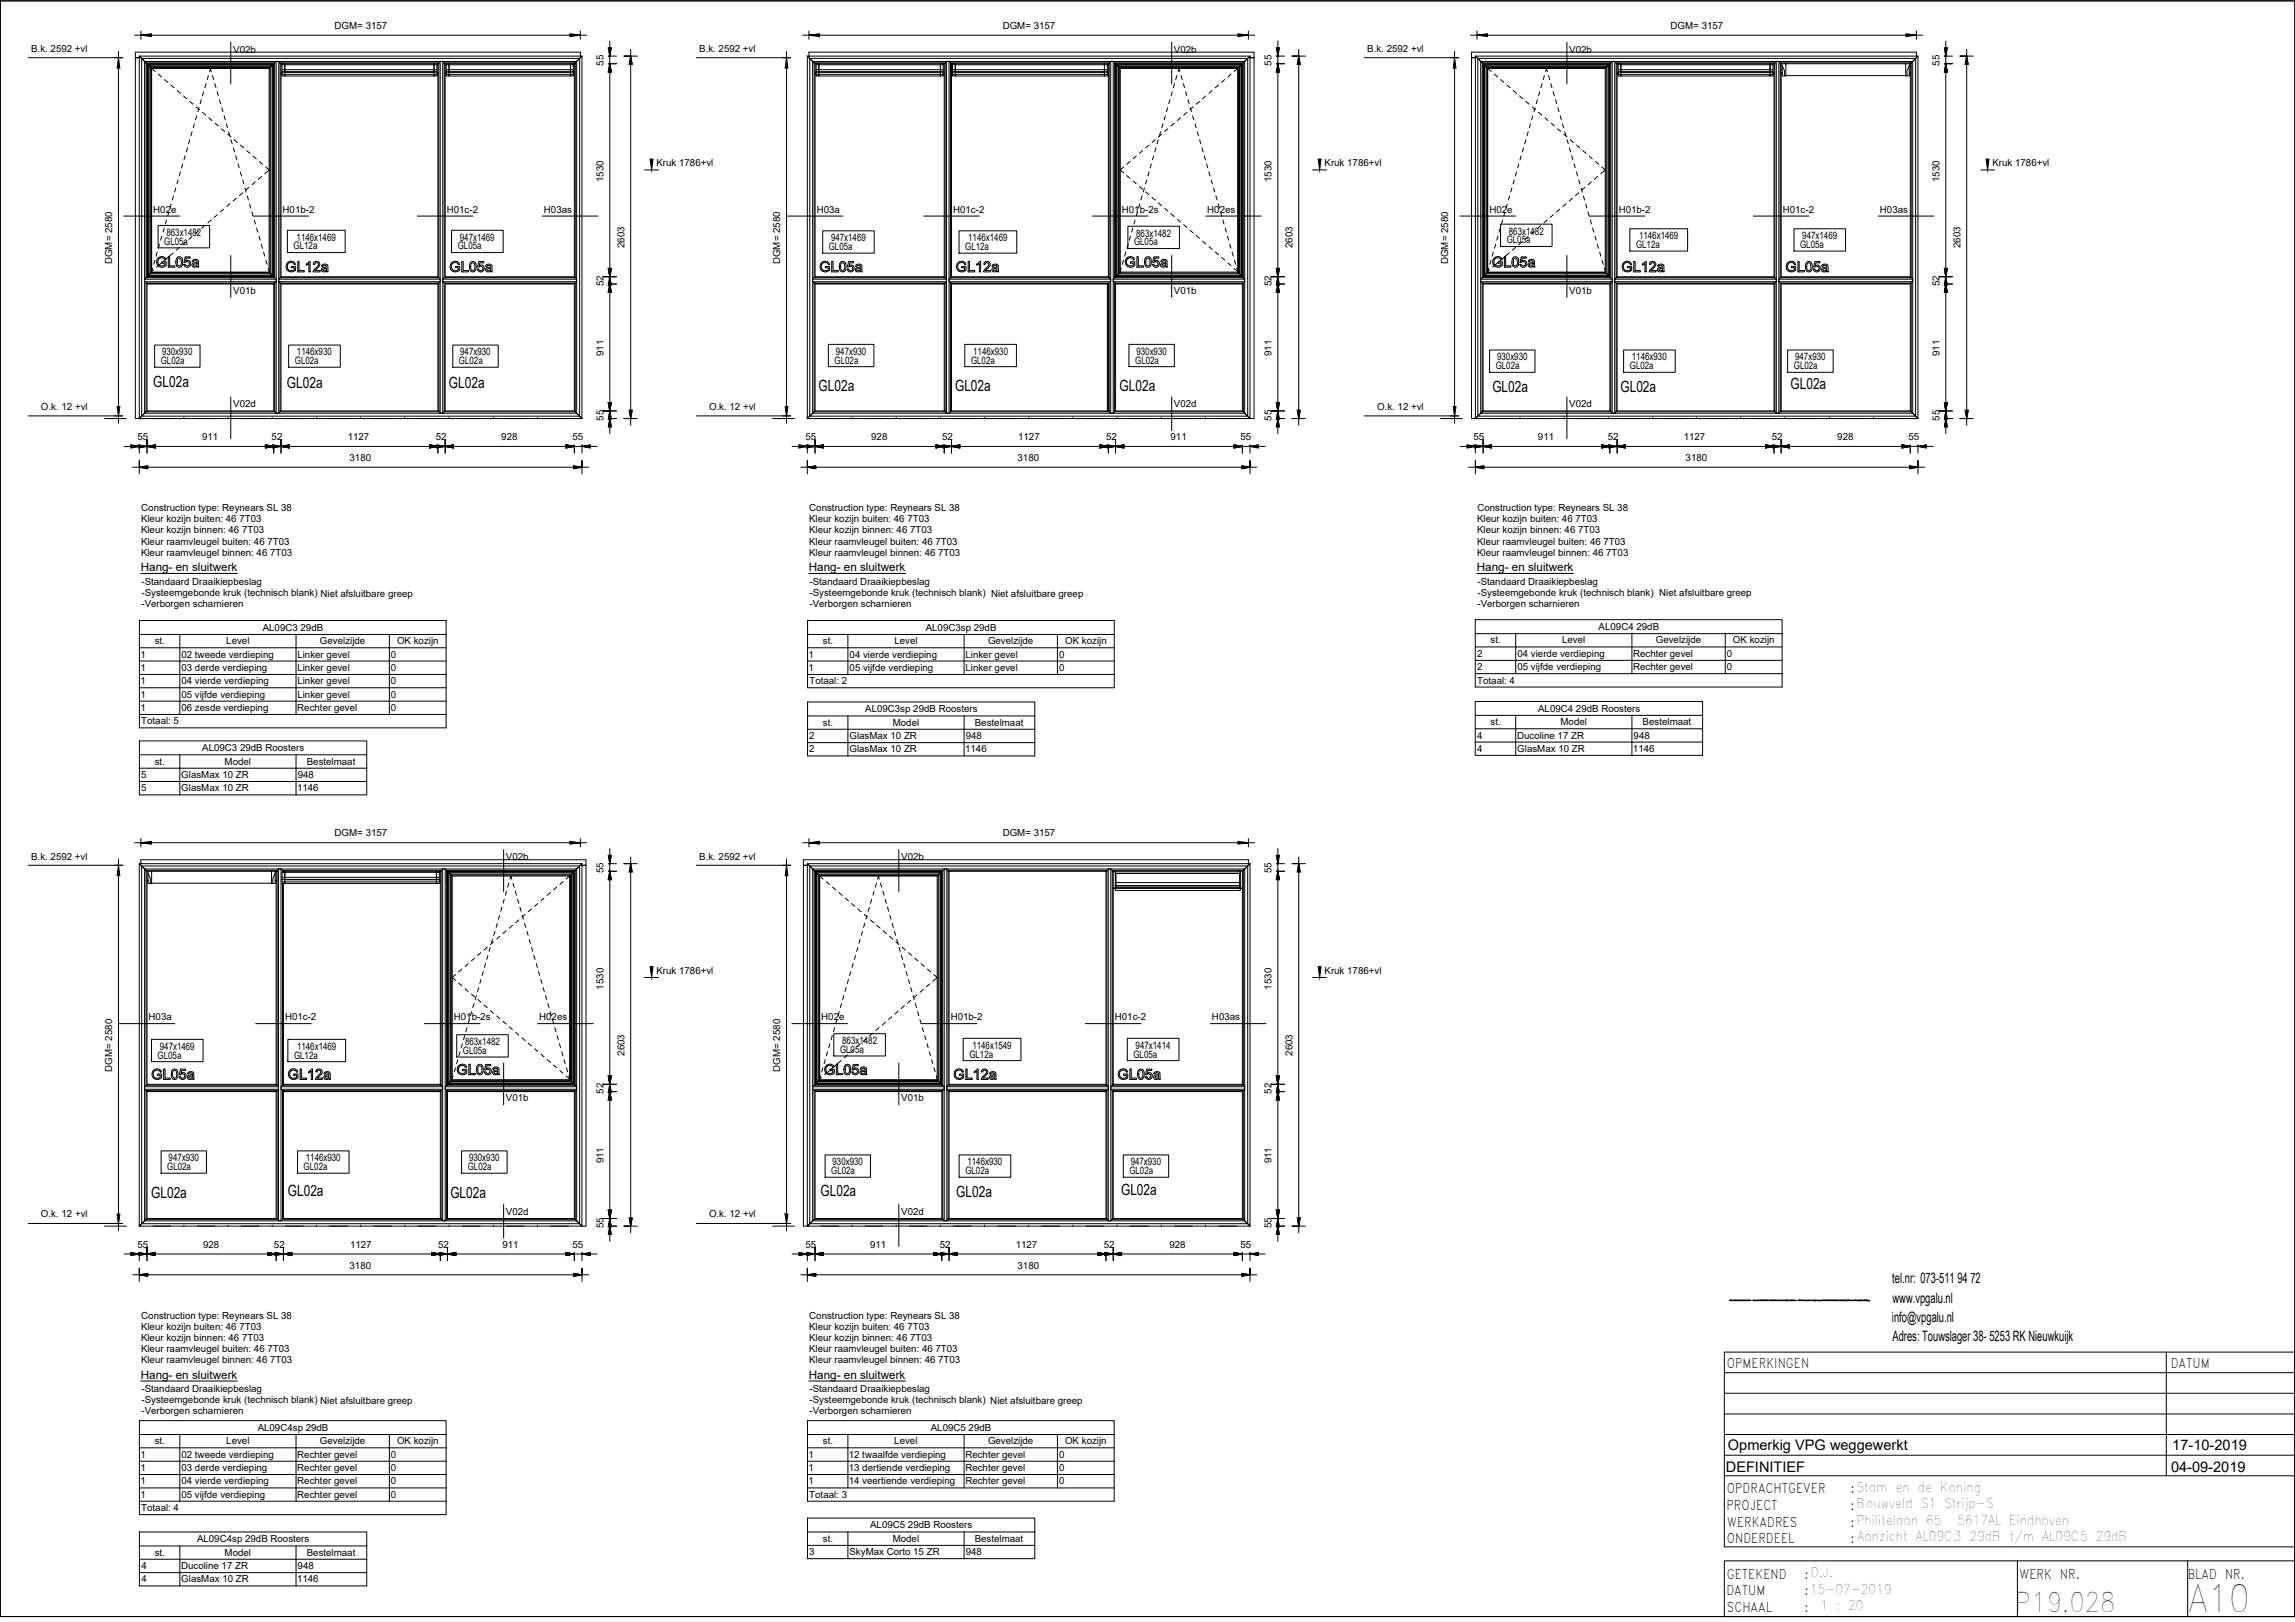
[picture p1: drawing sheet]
<svg xmlns="http://www.w3.org/2000/svg" width="841mm" height="594mm" viewBox="0 0 841 594" stroke-linecap="round" stroke-linejoin="round" font-family="sans-serif">
<defs><g id="words">
<text font-size="13.6" x="801.9" y="590.4">A10</text>
<text font-size="9.8" x="738.4" y="590.4">P19.028</text>
<g font-size="5.7">
<text x="56.2" y="141.8">GL02a</text>
<text x="105.1" y="142.2">GL02a</text>
<text x="164.5" y="142.1">GL02a</text>
<text x="300" y="143.1">GL02a</text>
<text x="350" y="143.3">GL02a</text>
<text x="410.3" y="143.1">GL02a</text>
<text x="546.9" y="143.4">GL02a</text>
<text x="593.8" y="143.4">GL02a</text>
<text x="656.2" y="142.5">GL02a</text>
<text x="410.8" y="437.5">GL02a</text>
<text x="55.4" y="438.8">GL02a</text>
<text x="105.5" y="438.1">GL02a</text>
<text x="165" y="438.8">GL02a</text>
<text x="300.7" y="438">GL02a</text>
<text x="350.4" y="438.5">GL02a</text>
</g>
<g font-size="5.3">
<text x="633.2" y="531.3">Opmerkig VPG weggewerkt</text>
<text x="796.1" y="531.1">17-10-2019</text>
<text x="632.4" y="539.1">DEFINITIEF</text>
<text x="795.6" y="539">04-09-2019</text>
</g>
<g font-size="5.2">
<text x="693.4" y="469.8">tel.nr: 073-511 94 72</text>
<text x="693.5" y="477.1">www.vpgalu.nl</text>
<text x="693.3" y="484.1">info@vpgalu.nl</text>
<text x="693.5" y="491.1">Adres: Touwslager 38- 5253 RK Nieuwkuijk</text>
</g>
<g font-size="4.9">
<text x="632.8" y="501.2">OPMERKINGEN</text>
<text x="795.5" y="501.2">DATUM</text>
<text x="632.8" y="547">OPDRACHTGEVER</text>
<text x="678.1" y="547">:Stam en de Koning</text>
<text x="632.7" y="553.1">PROJECT</text>
<text x="678.1" y="553.1">:Bouwveld S1 Strijp-S</text>
<text x="633" y="559.3">WERKADRES</text>
<text x="678.1" y="559.3">:Philitelaan 65</text>
<text x="717.3" y="558.6">5617AL Eindhoven</text>
<text x="632.8" y="565">ONDERDEEL</text>
<text x="678.1" y="565">: Aanzicht AL09C3 29dB t/m AL09C5 29dB</text>
<text x="632.8" y="578.2">GETEKEND</text>
<text x="661.3" y="578.2">:D.J.</text>
<text x="740.1" y="578.2">WERK NR.</text>
<text x="801.7" y="578.2">BLAD NR.</text>
<text x="632.7" y="584.3">DATUM</text>
<text x="661.3" y="584.3">:15-07-2019</text>
<text x="632.8" y="590.4">SCHAAL</text>
<text x="661.3" y="590.4">:</text>
<text x="667.1" y="589.8">1 : 20</text>
</g>
<g font-size="4.3">
<text x="51.6" y="209.1">Hang- en sluitwerk</text>
<text x="296.4" y="209.1">Hang- en sluitwerk</text>
<text x="541.2" y="209.1">Hang- en sluitwerk</text>
<text x="51.6" y="504.9">Hang- en sluitwerk</text>
<text x="296.4" y="504.9">Hang- en sluitwerk</text>
</g>
<g font-size="3.8">
<text x="60.2" y="89.7">GL05a</text>
<text x="61" y="86.4">863x1482</text>
<text x="108.7" y="88.2">1146x1469</text>
<text x="168.5" y="88.2">947x1469</text>
<text x="304.5" y="88.4">947x1469</text>
<text x="354.8" y="88.4">1146x1469</text>
<text x="415.6" y="89.9">GL05a</text>
<text x="416.4" y="86.7">863x1482</text>
<text x="552.1" y="89.1">GL05a</text>
<text x="552.9" y="85.9">863x1482</text>
<text x="600.7" y="87.6">1146x1469</text>
<text x="660.5" y="87.6">947x1469</text>
<text x="107.6" y="91.4">GL12a</text>
<text x="167.8" y="91.4">GL05a</text>
<text x="303.7" y="91.6">GL05a</text>
<text x="353.7" y="91.6">GL12a</text>
<text x="599.6" y="90.9">GL12a</text>
<text x="659.7" y="90.9">GL05a</text>
<text x="59.4" y="130.2">930x930</text>
<text x="108.8" y="130.2">1146x930</text>
<text x="168.6" y="130.2">947x930</text>
<text x="306.3" y="129.9">947x930</text>
<text x="356.6" y="129.9">1146x930</text>
<text x="416.5" y="129.9">930x930</text>
<text x="58.9" y="133.4">GL02a</text>
<text x="108.1" y="133.4">GL02a</text>
<text x="168.2" y="133.4">GL02a</text>
<text x="305.8" y="133.2">GL02a</text>
<text x="355.8" y="133.2">GL02a</text>
<text x="416" y="133.2">GL02a</text>
<text x="548.1" y="135.2">GL02a</text>
<text x="548.6" y="132">930x930</text>
<text x="597.3" y="135.2">GL02a</text>
<text x="598" y="132">1146x930</text>
<text x="657.4" y="135.2">GL02a</text>
<text x="657.8" y="132">947x930</text>
<text x="170.4" y="382.8">863x1482</text>
<text x="308.6" y="382.4">863x1482</text>
<text x="57.8" y="387.7">GL05a</text>
<text x="58.6" y="384.5">947x1469</text>
<text x="107.8" y="387.7">GL12a</text>
<text x="108.9" y="384.5">1146x1469</text>
<text x="169.6" y="386">GL05a</text>
<text x="307.8" y="385.6">GL05a</text>
<text x="355.2" y="387.4">GL12a</text>
<text x="356.3" y="384.1">1146x1549</text>
<text x="415.4" y="387.4">GL05a</text>
<text x="416.2" y="384.1">947x1414</text>
<text x="61.8" y="425.3">947x930</text>
<text x="112.1" y="425.3">1146x930</text>
<text x="171.9" y="425.3">930x930</text>
<text x="61.3" y="428.6">GL02a</text>
<text x="111.3" y="428.6">GL02a</text>
<text x="171.4" y="428.6">GL02a</text>
<text x="304.6" y="430">GL02a</text>
<text x="305.1" y="426.8">930x930</text>
<text x="353.8" y="430">GL02a</text>
<text x="354.5" y="426.8">1146x930</text>
<text x="413.9" y="430">GL02a</text>
<text x="414.3" y="426.8">947x930</text>
</g>
<g font-size="3.6">
<text x="122.6" y="10.6">DGM= 3157</text>
<text x="367.4" y="10.6">DGM= 3157</text>
<text x="612.2" y="10.6">DGM= 3157</text>
<text x="11.4" y="19.2">B.k. 2592 +vl</text>
<text x="85.5" y="19.2">V02b</text>
<text x="256.2" y="19.2">B.k. 2592 +vl</text>
<text x="430.2" y="19.2">V02b</text>
<text x="501" y="19.2">B.k. 2592 +vl</text>
<text x="575" y="19.2">V02b</text>
<text x="221.2" y="24.1" transform="rotate(-90 221.2 24.1)">55</text>
<text x="466" y="24.1" transform="rotate(-90 466 24.1)">55</text>
<text x="710.8" y="24.1" transform="rotate(-90 710.8 24.1)">55</text>
<text x="240.6" y="60.8">Kruk 1786+vl</text>
<text x="485.4" y="60.8">Kruk 1786+vl</text>
<text x="730.2" y="60.8">Kruk 1786+vl</text>
<text x="221.2" y="66.7" transform="rotate(-90 221.2 66.7)">1530</text>
<text x="466" y="66.7" transform="rotate(-90 466 66.7)">1530</text>
<text x="710.8" y="66.7" transform="rotate(-90 710.8 66.7)">1530</text>
<text x="56.2" y="77.9">H02e</text>
<text x="103.6" y="77.9">H01b-2</text>
<text x="163.7" y="77.9">H01c-2</text>
<text x="199.3" y="77.9">H03as</text>
<text x="299.3" y="77.9">H03a</text>
<text x="349.3" y="77.9">H01c-2</text>
<text x="411.1" y="77.9">H01b-2s</text>
<text x="442.4" y="77.9">H02es</text>
<text x="545.8" y="77.9">H02e</text>
<text x="593.2" y="77.9">H01b-2</text>
<text x="653.3" y="77.9">H01c-2</text>
<text x="688.9" y="77.9">H03as</text>
<text x="228.8" y="90.9" transform="rotate(-90 228.8 90.9)">2603</text>
<text x="473.7" y="90.9" transform="rotate(-90 473.7 90.9)">2603</text>
<text x="718.4" y="90.9" transform="rotate(-90 718.4 90.9)">2603</text>
<text x="41" y="96.7" transform="rotate(-90 41 96.7)">DGM= 2580</text>
<text x="285.9" y="96.7" transform="rotate(-90 285.9 96.7)">DGM= 2580</text>
<text x="530.7" y="96.7" transform="rotate(-90 530.7 96.7)">DGM= 2580</text>
<text x="85.5" y="107.6">V01b</text>
<text x="221.2" y="104.8" transform="rotate(-90 221.2 104.8)">52</text>
<text x="430.2" y="107.6">V01b</text>
<text x="466" y="104.8" transform="rotate(-90 466 104.8)">52</text>
<text x="575" y="107.6">V01b</text>
<text x="710.8" y="104.8" transform="rotate(-90 710.8 104.8)">52</text>
<text x="221.2" y="130.4" transform="rotate(-90 221.2 130.4)">911</text>
<text x="466" y="130.4" transform="rotate(-90 466 130.4)">911</text>
<text x="710.8" y="130.4" transform="rotate(-90 710.8 130.4)">911</text>
<text x="85.5" y="149.2">V02d</text>
<text x="430.2" y="149.2">V02d</text>
<text x="575" y="149.2">V02d</text>
<text x="15" y="150">O.k. 12 +vl</text>
<text x="221.2" y="154" transform="rotate(-90 221.2 154)">55</text>
<text x="259.8" y="150">O.k. 12 +vl</text>
<text x="466" y="154" transform="rotate(-90 466 154)">55</text>
<text x="504.6" y="150">O.k. 12 +vl</text>
<text x="710.8" y="154" transform="rotate(-90 710.8 154)">55</text>
<text x="50.4" y="161.2">55</text>
<text x="74" y="161.2">911</text>
<text x="99.6" y="161.2">52</text>
<text x="127.4" y="161.2">1127</text>
<text x="159.7" y="161.2">52</text>
<text x="183.7" y="161.2">928</text>
<text x="209.7" y="161.2">55</text>
<text x="295.2" y="161.2">55</text>
<text x="319.3" y="161.2">928</text>
<text x="345.2" y="161.2">52</text>
<text x="373.1" y="161.2">1127</text>
<text x="405.4" y="161.2">52</text>
<text x="428.9" y="161.2">911</text>
<text x="454.6" y="161.2">55</text>
<text x="540" y="161.2">55</text>
<text x="563.6" y="161.2">911</text>
<text x="589.2" y="161.2">52</text>
<text x="617" y="161.2">1127</text>
<text x="649.3" y="161.2">52</text>
<text x="673.3" y="161.2">928</text>
<text x="699.4" y="161.2">55</text>
<text x="128.1" y="168.8">3180</text>
<text x="372.9" y="168.8">3180</text>
<text x="617.7" y="168.8">3180</text>
<text x="51.7" y="191.4">Kleur kozijn buiten: 46 7T03</text>
<text x="51.8" y="187.3">Construction type: Reynears SL 38</text>
<text x="296.5" y="191.4">Kleur kozijn buiten: 46 7T03</text>
<text x="296.6" y="187.3">Construction type: Reynears SL 38</text>
<text x="541.3" y="191.4">Kleur kozijn buiten: 46 7T03</text>
<text x="541.4" y="187.3">Construction type: Reynears SL 38</text>
<text x="51.7" y="195.4">Kleur kozijn binnen: 46 7T03</text>
<text x="296.5" y="195.4">Kleur kozijn binnen: 46 7T03</text>
<text x="541.3" y="195.4">Kleur kozijn binnen: 46 7T03</text>
<text x="51.7" y="199.4">Kleur raamvleugel buiten: 46 7T03</text>
<text x="51.7" y="203.5">Kleur raamvleugel binnen: 46 7T03</text>
<text x="296.5" y="199.4">Kleur raamvleugel buiten: 46 7T03</text>
<text x="296.5" y="203.5">Kleur raamvleugel binnen: 46 7T03</text>
<text x="541.3" y="199.4">Kleur raamvleugel buiten: 46 7T03</text>
<text x="541.3" y="203.5">Kleur raamvleugel binnen: 46 7T03</text>
<text x="51.8" y="214.1">-Standaard Draaikiepbeslag</text>
<text x="296.7" y="214.1">-Standaard Draaikiepbeslag</text>
<text x="541.4" y="214.1">-Standaard Draaikiepbeslag</text>
<text x="51.8" y="218.2">-Systeemgebonde kruk (technisch blank) Niet afsluitbare greep</text>
<text x="296.7" y="218.2">-Systeemgebonde kruk (technisch blank) Niet afsluitbare greep</text>
<text x="541.4" y="218.2">-Systeemgebonde kruk (technisch blank) Niet afsluitbare greep</text>
<text x="51.8" y="222.3">-Verborgen scharnieren</text>
<text x="296.7" y="222.3">-Verborgen scharnieren</text>
<text x="541.4" y="222.3">-Verborgen scharnieren</text>
<text x="96.3" y="231">AL09C3 29dB</text>
<text x="339.2" y="231">AL09C3sp 29dB</text>
<text x="585.8" y="230.7">AL09C4 29dB</text>
<text x="56.7" y="236">st.</text>
<text x="82.9" y="236">Level</text>
<text x="117.2" y="236">Gevelzijde</text>
<text x="145.5" y="236">OK kozijn</text>
<text x="301.5" y="236">st.</text>
<text x="327.8" y="236">Level</text>
<text x="362.1" y="236">Gevelzijde</text>
<text x="390.3" y="236">OK kozijn</text>
<text x="546.3" y="235.7">st.</text>
<text x="572.5" y="235.7">Level</text>
<text x="606.8" y="235.7">Gevelzijde</text>
<text x="635.1" y="235.7">OK kozijn</text>
<text x="51.5" y="240.9">1</text>
<text x="51.5" y="245.8">1</text>
<text x="66.5" y="240.9">02 tweede verdieping</text>
<text x="66.5" y="245.8">03 derde verdieping</text>
<text x="109" y="240.9">Linker gevel</text>
<text x="109" y="245.8">Linker gevel</text>
<text x="143.3" y="240.9">0</text>
<text x="143.3" y="245.8">0</text>
<text x="296.3" y="240.9">1</text>
<text x="296.3" y="245.8">1</text>
<text x="311.3" y="240.9">04 vierde verdieping</text>
<text x="311.3" y="245.8">05 vijfde verdieping</text>
<text x="353.8" y="240.9">Linker gevel</text>
<text x="353.8" y="245.8">Linker gevel</text>
<text x="388.1" y="240.9">0</text>
<text x="388.1" y="245.8">0</text>
<text x="541.3" y="240.6">2</text>
<text x="541.3" y="245.5">2</text>
<text x="556.1" y="240.6">04 vierde verdieping</text>
<text x="556.1" y="245.5">05 vijfde verdieping</text>
<text x="598.5" y="240.6">Rechter gevel</text>
<text x="598.5" y="245.5">Rechter gevel</text>
<text x="632.9" y="240.6">0</text>
<text x="632.9" y="245.5">0</text>
<text x="51.5" y="250.7">1</text>
<text x="66.5" y="250.7">04 vierde verdieping</text>
<text x="109" y="250.7">Linker gevel</text>
<text x="143.3" y="250.7">0</text>
<text x="296.6" y="250.7">Totaal: 2</text>
<text x="541.3" y="250.4">Totaal: 4</text>
<text x="51.5" y="255.5">1</text>
<text x="66.5" y="255.5">05 vijfde verdieping</text>
<text x="109" y="255.5">Linker gevel</text>
<text x="143.3" y="255.5">0</text>
<text x="51.5" y="260.4">1</text>
<text x="66.5" y="260.4">06 zesde verdieping</text>
<text x="109" y="260.4">Rechter gevel</text>
<text x="143.3" y="260.4">0</text>
<text x="317.1" y="260.8">AL09C3sp 29dB Roosters</text>
<text x="563.7" y="260.7">AL09C4 29dB Roosters</text>
<text x="51.8" y="265.3">Totaal: 5</text>
<text x="301.5" y="265.8">st.</text>
<text x="327.2" y="265.8">Model</text>
<text x="357.2" y="265.8">Bestelmaat</text>
<text x="546.3" y="265.7">st.</text>
<text x="571.9" y="265.7">Model</text>
<text x="602" y="265.7">Bestelmaat</text>
<text x="74.1" y="275.1">AL09C3 29dB Roosters</text>
<text x="296.6" y="270.7">2</text>
<text x="296.6" y="275.6">2</text>
<text x="311.3" y="270.7">GlasMax 10 ZR</text>
<text x="311.3" y="275.6">GlasMax 10 ZR</text>
<text x="353.7" y="275.6">1146</text>
<text x="353.9" y="270.7">948</text>
<text x="541.3" y="270.5">4</text>
<text x="541.3" y="275.4">4</text>
<text x="555.9" y="270.5">Ducoline 17 ZR</text>
<text x="556" y="275.4">GlasMax 10 ZR</text>
<text x="598.4" y="275.4">1146</text>
<text x="598.7" y="270.5">948</text>
<text x="56.7" y="280.1">st.</text>
<text x="82.3" y="280.1">Model</text>
<text x="112.4" y="280.1">Bestelmaat</text>
<text x="51.7" y="285">5</text>
<text x="66.4" y="285">GlasMax 10 ZR</text>
<text x="109.1" y="285">948</text>
<text x="51.7" y="289.9">5</text>
<text x="66.4" y="289.9">GlasMax 10 ZR</text>
<text x="108.9" y="289.9">1146</text>
<text x="122.6" y="306.3">DGM= 3157</text>
<text x="367.4" y="306.3">DGM= 3157</text>
<text x="11.4" y="315">B.k. 2592 +vl</text>
<text x="185.4" y="315">V02b</text>
<text x="256.2" y="315">B.k. 2592 +vl</text>
<text x="330.3" y="315">V02b</text>
<text x="221.2" y="319.8" transform="rotate(-90 221.2 319.8)">55</text>
<text x="466" y="319.8" transform="rotate(-90 466 319.8)">55</text>
<text x="240.6" y="356.6">Kruk 1786+vl</text>
<text x="485.4" y="356.6">Kruk 1786+vl</text>
<text x="221.2" y="362.5" transform="rotate(-90 221.2 362.5)">1530</text>
<text x="466" y="362.5" transform="rotate(-90 466 362.5)">1530</text>
<text x="54.5" y="373.6">H03a</text>
<text x="104.5" y="373.6">H01c-2</text>
<text x="166.3" y="373.6">H01b-2s</text>
<text x="197.6" y="373.6">H02es</text>
<text x="301" y="373.6">H02e</text>
<text x="348.4" y="373.6">H01b-2</text>
<text x="408.5" y="373.6">H01c-2</text>
<text x="444.1" y="373.6">H03as</text>
<text x="228.8" y="386.7" transform="rotate(-90 228.8 386.7)">2603</text>
<text x="473.7" y="386.7" transform="rotate(-90 473.7 386.7)">2603</text>
<text x="41" y="392.5" transform="rotate(-90 41 392.5)">DGM= 2580</text>
<text x="285.9" y="392.5" transform="rotate(-90 285.9 392.5)">DGM= 2580</text>
<text x="221.2" y="400.6" transform="rotate(-90 221.2 400.6)">52</text>
<text x="466" y="400.6" transform="rotate(-90 466 400.6)">52</text>
<text x="185.4" y="403.4">V01b</text>
<text x="330.3" y="403.4">V01b</text>
<text x="221.2" y="426.1" transform="rotate(-90 221.2 426.1)">911</text>
<text x="466" y="426.1" transform="rotate(-90 466 426.1)">911</text>
<text x="15" y="445.8">O.k. 12 +vl</text>
<text x="185.4" y="445">V02d</text>
<text x="221.2" y="449.8" transform="rotate(-90 221.2 449.8)">55</text>
<text x="259.8" y="445.8">O.k. 12 +vl</text>
<text x="330.3" y="445">V02d</text>
<text x="466" y="449.8" transform="rotate(-90 466 449.8)">55</text>
<text x="50.4" y="457">55</text>
<text x="74.5" y="457">928</text>
<text x="100.4" y="457">52</text>
<text x="128.3" y="457">1127</text>
<text x="160.6" y="457">52</text>
<text x="184.1" y="457">911</text>
<text x="209.7" y="457">55</text>
<text x="295.2" y="457">55</text>
<text x="318.8" y="457">911</text>
<text x="344.4" y="457">52</text>
<text x="372.2" y="457">1127</text>
<text x="404.5" y="457">52</text>
<text x="428.5" y="457">928</text>
<text x="454.6" y="457">55</text>
<text x="128.1" y="464.6">3180</text>
<text x="372.9" y="464.6">3180</text>
<text x="51.8" y="483.1">Construction type: Reynears SL 38</text>
<text x="296.6" y="483.1">Construction type: Reynears SL 38</text>
<text x="51.7" y="487.1">Kleur kozijn buiten: 46 7T03</text>
<text x="51.7" y="491.2">Kleur kozijn binnen: 46 7T03</text>
<text x="296.5" y="487.1">Kleur kozijn buiten: 46 7T03</text>
<text x="296.5" y="491.2">Kleur kozijn binnen: 46 7T03</text>
<text x="51.7" y="495.2">Kleur raamvleugel buiten: 46 7T03</text>
<text x="296.5" y="495.2">Kleur raamvleugel buiten: 46 7T03</text>
<text x="51.7" y="499.3">Kleur raamvleugel binnen: 46 7T03</text>
<text x="296.5" y="499.3">Kleur raamvleugel binnen: 46 7T03</text>
<text x="51.8" y="509.9">-Standaard Draaikiepbeslag</text>
<text x="296.7" y="509.9">-Standaard Draaikiepbeslag</text>
<text x="51.8" y="514">-Systeemgebonde kruk (technisch blank) Niet afsluitbare greep</text>
<text x="296.7" y="514">-Systeemgebonde kruk (technisch blank) Niet afsluitbare greep</text>
<text x="51.8" y="518">-Verborgen scharnieren</text>
<text x="296.7" y="518">-Verborgen scharnieren</text>
<text x="94.4" y="524.1">AL09C4sp 29dB</text>
<text x="341.1" y="524.1">AL09C5 29dB</text>
<text x="51.5" y="533.9">1</text>
<text x="56.7" y="529.1">st.</text>
<text x="66.5" y="533.9">02 tweede verdieping</text>
<text x="82.9" y="529.1">Level</text>
<text x="109" y="533.9">Rechter gevel</text>
<text x="117.2" y="529.1">Gevelzijde</text>
<text x="143.3" y="533.9">0</text>
<text x="145.5" y="529.1">OK kozijn</text>
<text x="296.3" y="533.9">1</text>
<text x="301.5" y="529.1">st.</text>
<text x="311.1" y="533.9">12 twaalfde verdieping</text>
<text x="327.7" y="529.1">Level</text>
<text x="353.8" y="533.9">Rechter gevel</text>
<text x="362.1" y="529.1">Gevelzijde</text>
<text x="388.1" y="533.9">0</text>
<text x="390.3" y="529.1">OK kozijn</text>
<text x="51.5" y="538.8">1</text>
<text x="66.5" y="538.8">03 derde verdieping</text>
<text x="109" y="538.8">Rechter gevel</text>
<text x="143.3" y="538.8">0</text>
<text x="296.3" y="538.8">1</text>
<text x="311.1" y="538.8">13 dertiende verdieping</text>
<text x="353.8" y="538.8">Rechter gevel</text>
<text x="388.1" y="538.8">0</text>
<text x="51.5" y="543.7">1</text>
<text x="66.5" y="543.7">04 vierde verdieping</text>
<text x="109" y="543.7">Rechter gevel</text>
<text x="143.3" y="543.7">0</text>
<text x="296.3" y="543.7">1</text>
<text x="311.1" y="543.7">14 veertiende verdieping</text>
<text x="353.8" y="543.7">Rechter gevel</text>
<text x="388.1" y="543.7">0</text>
<text x="51.5" y="548.6">1</text>
<text x="66.5" y="548.6">05 vijfde verdieping</text>
<text x="109" y="548.6">Rechter gevel</text>
<text x="143.3" y="548.6">0</text>
<text x="296.6" y="548.6">Totaal: 3</text>
<text x="51.8" y="553.5">Totaal: 4</text>
<text x="318.9" y="559.7">AL09C5 29dB Roosters</text>
<text x="56.7" y="569.8">st.</text>
<text x="72.2" y="564.8">AL09C4sp 29dB Roosters</text>
<text x="82.3" y="569.8">Model</text>
<text x="112.4" y="569.8">Bestelmaat</text>
<text x="296.5" y="569.6">3</text>
<text x="301.5" y="564.7">st.</text>
<text x="311.3" y="569.6">SkyMax Corto 15 ZR</text>
<text x="327.1" y="564.7">Model</text>
<text x="353.9" y="569.6">948</text>
<text x="357.2" y="564.7">Bestelmaat</text>
<text x="51.8" y="574.7">4</text>
<text x="66.4" y="574.7">Ducoline 17 ZR</text>
<text x="109.1" y="574.7">948</text>
<text x="51.8" y="579.6">4</text>
<text x="66.4" y="579.6">GlasMax 10 ZR</text>
<text x="108.9" y="579.6">1146</text>
</g>
</g></defs>
<!-- layer: M-HVAC-CDFF -->
<g fill="none" stroke="#000" stroke-width=".37">
<path d="M103 26.8h.4M103.4 26.3v1.5h56.7v-1.5M103.4 26.3v-3v.4h56.7v-.4v3M103.4 25.5h56.7M103.4 26.3h56.7M103.4 27.2h56.7M103.4 26.4h56.7M104.4 26.4v-3.1v4.5v-.6M159.1 26.4v-3.1v4.5v-.6M160.1 26.8h.4M163.1 26.8h.4M163.5 26.3v1.5h46.6v-1.5"/>
<path d="M163.5 26.3v-3v.4h46.6v-.4v3M163.5 25.5h46.6M163.5 26.3h46.6M163.5 27.2h46.6M163.5 26.4h46.6M164.5 26.4v-3.1v4.5v-.6M209.1 26.4v-3.1v4.5v-.6M210.1 26.8h.4M298.7 26.8h.4M299.1 26.3v1.5h46.5v-1.5M299.1 26.3v-3v.4h46.5v-.4v3M299.1 25.5h46.5"/>
<path d="M299.1 26.3h46.5M299.1 27.2h46.5M299.1 26.4h46.5M300.1 26.4v-3.1v4.5v-.6M344.6 26.4v-3.1v4.5v-.6M345.6 26.8h.4M348.7 26.8h.4M349.1 26.3v1.5h56.7v-1.5M349.1 26.3v-3v.4h56.7v-.4v3M349.1 25.5h56.7M349.1 26.3h56.7M349.1 27.2h56.7"/>
<path d="M349.1 26.4h56.7M350.1 26.4v-3.1v4.5v-.6M404.7 26.4v-3.1v4.5v-.6M405.8 26.8h.4M592.6 26.8h.4M593 26.3v1.5h56.7v-1.5M593 26.3v-3v.4h56.7v-.4v3M593 25.5h56.7M593 26.3h56.7M593 27.2h56.7M593 26.4h56.7M594 26.4v-3.1v4.5v-.6"/>
<path d="M648.7 26.4v-3.1v4.5v-.6M649.7 26.8h.4M652.7 26.7h.4M653.1 23.6v4.2h.9M654.5 23.6v-.3v4.5h-.5l-.1-2-.8-1.7M654.5 27.7h43.9M698.4 23.6v-.3v4.5h.4M699.7 23.6v4.2h-.9l.1-2 .8-1.7M699.7 26.7h.4M54.3 319.4v4.2h.8M55.6 319.4v-.3v4.5h-.5l-.1-2-.7-1.8M99.5 319.4v-.3v4.5h.4"/>
<path d="M100.8 319.4v4.2h-.9l.1-2 .8-1.8M408.7 319.9v4.5M408.7 319.9v-.8v.7h45.8v-.7v.8M408.7 319.9h45.8M454.5 319.9v4.5M53.9 322.5h.4M55.6 323.5h43.9M100.8 322.5h.4M103.4 322.1v1.5h57.6v-1.5M103.4 322.1v-2.6h57.6v-.4v3M103.4 321.3h57.6M103.4 322.1h57.6"/>
<path d="M103.4 323h57.6M103.4 322.2h57.6M104.4 322.2v-3.1v4.5v-.6M159.9 322.2v-3.1v4.5v-.6M161 322.6h.4M408 325.3h47.3M408.7 324.4v1.8h45.8v-1.8M408.7 324.4h45.6v-4.5v4.6M408.7 324.5h45.8M408.7 325h45.8M408.7 323.3h45.8M408.7 325.4h45.8"/>
<path d="M408.9 324.5v-4.6v5.4v-.3M454.5 324.4l-.2 .9v-.3"/>
</g>
<!-- layer: A-GENM -->
<g fill="none" stroke="#000" stroke-width=".37">
<path d="M55.6 25.1l1.2 1.1M58 27.1l1.2 1.1M60.3 29.1l1.2 1.1M62.6 31.2l1.2 .9M65 33.2l1.1 1M67.3 35.2l1.1 1M69.6 37.1l1.1 1.1M71.9 39.2l1.2 .9M72.9 39.5l-.4 1.4M73.8 36.5l-.5 1.5M74.6 33.6l-.4 1.5M75.5 30.6l-.4 1.5"/>
<path d="M76.4 27.7l-.5 1.5M76.8 26.2l.3-1.1 .3 1.1M77.8 27.7l.5 1.5M78.7 30.6l.4 1.5M79.6 33.6l.4 1.5M80.4 36.5l.4 1.5M81.3 39.5l.4 1.4M212.7 20.5v-1.4h-163.1v2h1.4h-1.4v132.2h1.4M296.4 20.5v-1.4h163.2v2h-1.5h1.5v132.2h-1.5M427.9 39.5l-.4 1.4M428.7 36.5l-.4 1.5M429.6 33.6l-.4 1.5"/>
<path d="M430.4 30.6l-.4 1.5M431.3 27.7l-.4 1.5M431.7 26.2l.3-1.1 .4 1.1M432.8 27.7l.4 1.5M433.6 30.6l.5 1.5M434.5 33.6l.4 1.5M435.3 36.5l.5 1.5M436.2 39.5l.4 1.4M437.2 39.2l-1.1 .9M439.6 37.1l-1.2 1.1M441.9 35.2l-1.2 1M444.2 33.2l-1.2 1"/>
<path d="M446.5 31.2l-1.2 .9M448.8 29.1l-1.1 1.1M451.1 27.1l-1.1 1.1M453.5 25.1l-1.2 1.1M545.2 25.1l1.3 1.1M547.6 27.1l1.2 1.1M549.9 29.1l1.2 1.1M552.3 31.2l1.1 .9M554.6 33.2l1.1 1M556.9 35.2l1.2 1M559.2 37.1l1.2 1.1M561.5 39.2l1.2 .9"/>
<path d="M562.6 39.5l-.5 1.4M563.4 36.5l-.4 1.5M564.2 33.6l-.4 1.5M565.1 30.6l-.4 1.5M565.9 27.7l-.4 1.5M566.4 26.2l.3-1.1 .3 1.1M567.5 27.7l.4 1.5M568.3 30.6l.4 1.5M569.2 33.6l.4 1.5M570 36.5l.5 1.5M570.9 39.5l.4 1.4M702.3 20.5v-1.4h-163.1v2h1.5h-1.5v132.2h1.5"/>
<path d="M67.8 57.1l-.4 1.5M68.7 54.2l-.4 1.4M69.5 51.2l-.4 1.5M70.4 48.3l-.4 1.5M71.2 45.4l-.4 1.4M72.1 42.4l-.4 1.5M74.2 41.2l1.2 1M76.5 43.2l1.2 1M78.9 45.1l1.1 1.1M81.2 47.2l1.1 .9M82.1 42.4l.4 1.5M83 45.4l.4 1.4"/>
<path d="M83.5 49.2l1.2 1M83.8 48.3l.4 1.5M84.7 51.2l.4 1.5M85.5 54.2l.5 1.4M85.8 51.2l1.1 1M86.4 57.1l.4 1.5M88.1 53.1l1.2 1.1M90.4 55.2l1.2 .9M92.7 57.2l1.2 1M95.1 59.2l1.1 1M414.1 59.2l-1.2 1M416.4 57.2l-1.2 1"/>
<path d="M418.7 55.2l-1.1 .9M421 53.1l-1.1 1.1M422.8 57.1l-.5 1.5M423.4 51.2l-1.2 1M423.6 54.2l-.4 1.4M424.5 51.2l-.5 1.5M425.3 48.3l-.4 1.5M425.6 49.2l-1.1 1M426.2 45.4l-.5 1.4M427 42.4l-.4 1.5M428 47.2l-1.2 .9M430.3 45.1l-1.2 1.1"/>
<path d="M432.6 43.2l-1.2 1M434.9 41.2l-1.1 1M437 42.4l.5 1.5M437.9 45.4l.4 1.4M438.8 48.3l.4 1.5M439.6 51.2l.4 1.5M440.5 54.2l.4 1.4M441.3 57.1l.4 1.5M557.4 57.1l-.4 1.5M558.3 54.2l-.4 1.4M559.2 51.2l-.5 1.5M560 48.3l-.4 1.5"/>
<path d="M560.9 45.4l-.5 1.4M561.7 42.4l-.4 1.5M563.8 41.2l1.2 1M566.2 43.2l1.1 1M568.5 45.1l1.1 1.1M570.8 47.2l1.2 .9M571.7 42.4l.5 1.5M572.6 45.4l.4 1.4M573.1 49.2l1.1 1M573.4 48.3l.5 1.5M574.3 51.2l.4 1.5M575.1 54.2l.4 1.4"/>
<path d="M575.4 51.2l1.2 1M576 57.1l.4 1.5M577.8 53.1l1.1 1.1M580 55.2l1.2 .9M582.4 57.2l1.1 1M584.7 59.2l1.1 1M61.9 77.7l-.4 1.4M62.7 74.7l-.4 1.5M63.6 71.8l-.5 1.5M64.4 68.8l-.4 1.5M65.3 65.9l-.5 1.5M66.1 63l-.4 1.4"/>
<path d="M67 60l-.5 1.5M79.7 78.6l-1.2 1M81.9 76.6l-1.1 1M84.3 74.6l-1.2 1M86.6 72.6l-1.2 1M87.2 60l.5 1.5M88.1 63l.4 1.4M88.9 70.6l-1.2 1M88.9 65.9l.5 1.5M89.8 68.8l.4 1.5M90.6 71.8l.4 1.5M91.2 68.6l-1.1 1"/>
<path d="M91.5 74.7l.4 1.5M92.3 77.7l.4 1.4M93.5 66.6l-1.1 1M95.9 64.6l-1.2 1M97.4 61.1l1.2 1.1-1.6 1.4M411.8 61.1l-1.3 1.1 1.3 1.1M412.9 64.3l1.2 1M415.2 66.3l1.2 1M416.8 77.7l-.4 1.4M417.6 68.3l1.1 1M417.6 74.7l-.4 1.5M418.5 71.8l-.4 1.5"/>
<path d="M419.4 68.8l-.4 1.5M419.9 70.3l1.1 1M420.2 65.9l-.4 1.5M421.1 63l-.4 1.4M421.9 60l-.4 1.5M422.2 72.3l1.2 1M424.5 74.3l1.1 1M426.8 76.3l1.2 1M429.1 78.3l1.2 1M442.2 60l.4 1.5M443 63l.4 1.4M443.9 65.9l.4 1.5"/>
<path d="M444.7 68.8l.5 1.5M445.6 71.8l.4 1.5M446.4 74.7l.5 1.5M447.3 77.7l.4 1.4M551.5 77.7l-.4 1.4M552.4 74.7l-.5 1.5M553.2 71.8l-.4 1.5M554 68.8l-.4 1.5M554.9 65.9l-.4 1.5M555.7 63l-.4 1.4M556.6 60l-.4 1.5M569.2 78.6l-1.1 1"/>
<path d="M571.6 76.6l-1.2 1M573.9 74.6l-1.1 1M576.2 72.6l-1.2 1M576.8 60l.4 1.5M577.7 63l.4 1.4M578.5 70.6l-1.1 1M578.6 65.9l.4 1.5M579.4 68.8l.4 1.5M580.2 71.8l.5 1.5M580.8 68.6l-1.1 1M581.1 74.7l.4 1.5M581.9 77.7l.5 1.4"/>
<path d="M583.2 66.6l-1.2 1M585.5 64.6l-1.2 1M587 61.1l1.2 1.1-1.6 1.4M55.9 98.2l-.3 1.2 .6-.5M56.8 95.3l-.5 1.5M57.6 92.3l-.4 1.5M57.9 97.3l-.6 .5M58.4 89.4l-.4 1.5M59.3 86.5l-.4 1.4M59.3 96.2l-1 .8M60.2 83.5l-.4 1.5M60.4 95.2l-.7 .7"/>
<path d="M61 80.6l-.4 1.5M61.7 94.2l-.9 .7M63.4 92.6l-1.6 1.4M65.7 90.6l-1.1 1M68.1 88.6l-1.2 1M70.4 86.6l-1.2 1M72.7 84.6l-1.2 1M75 82.6l-1.1 1M77.3 80.6l-1.1 1M93.2 80.6l.4 1.5M94.1 83.5l.4 1.5M94.9 86.5l.4 1.4"/>
<path d="M95.7 89.4l.5 1.5M96.6 92.3l.4 1.5M97.4 95.3l.5 1.5M98.3 98.2l.3 1.2M410.9 98.2l-.4 1.2M411.7 95.3l-.4 1.5M412.6 92.3l-.5 1.5M413.4 89.4l-.4 1.5M414.3 86.5l-.5 1.4M415.1 83.5l-.4 1.5M416 80.6l-.5 1.5M431.4 80.3l1.2 1"/>
<path d="M433.8 82.3l1.1 1M436.1 84.3l1.1 1M438.4 86.3l1.2 1M440.7 88.3l1.2 1M443 90.3l1.2 1M445.3 92.3l1.2 1M447.7 94.3l1.1 1M448.1 80.6l.4 1.5M449 83.5l.4 1.5M449.8 86.5l.4 1.4M450 96.3l1.1 1M450.7 89.4l.4 1.5"/>
<path d="M451.5 92.3l.4 1.5M452.4 95.3l.4 1.5M453.2 98.2l.3 1.2-1.2-1.1M545.5 98.2l-.3 1.2 .6-.5M546.4 95.3l-.4 1.5M547.2 92.3l-.4 1.5M547.6 97.3l-.6 .5M548.1 89.4l-.4 1.5M548.9 86.5l-.4 1.4M549 96.2l-1.1 .8M549.8 83.5l-.5 1.5M550.1 95.2l-.8 .7"/>
<path d="M550.7 80.6l-.5 1.5M551.3 94.2l-.9 .7M553.1 92.6l-1.6 1.4M555.4 90.6l-1.2 1M557.7 88.6l-1.2 1M560 86.6l-1.2 1M562.3 84.6l-1.1 1M564.6 82.6l-1.1 1M567 80.6l-1.2 1M582.8 80.6l.4 1.5M583.6 83.5l.5 1.5M584.5 86.5l.4 1.4"/>
<path d="M585.3 89.4l.5 1.5M586.2 92.3l.4 1.5M587.1 95.3l.4 1.5M587.9 98.2l.3 1.2M51.6 316.3v-1.4h163.1v2h-1.4h1.4v132.2h-1.4M457.5 316.3v-1.4h-163.1v2h1.5h-1.5v132.2h1.5M182.2 338.2l-.4 1.5M183.1 335.3l-.4 1.4M183.9 332.3l-.4 1.5M184.8 329.4l-.5 1.4M185.6 326.4l-.4 1.5M186.5 323.5l-.5 1.5"/>
<path d="M186.9 322l.3-1.1 .4 1.1M187.8 338.9l-1.2 1.1M188 323.5l.4 1.5M188.8 326.4l.5 1.5M189.7 329.4l.4 1.4M190.1 336.9l-1.1 1.1M190.5 332.3l.5 1.5M191.4 335.3l.4 1.4M192.2 338.2l.5 1.5M192.4 335l-1.2 .9M194.8 332.9l-1.2 1M197 330.9l-1.1 1"/>
<path d="M199.4 328.9l-1.2 1.1M201.7 327l-1.2 .9M204 324.9l-1.2 1M206.3 322.9l-1.1 1M208.7 320.9l-1.2 1.1M300.4 320.9l1.3 1.1M302.8 322.9l1.2 1M305.1 324.9l1.2 1M307.5 327l1.1 .9M309.8 328.9l1.1 1.1M312.1 330.9l1.2 1M314.4 332.9l1.1 1"/>
<path d="M316.7 335l1.2 .9M316.9 338.2l-.4 1.5M317.7 335.3l-.4 1.4M318.6 332.3l-.4 1.5M319 336.9l1.2 1.1M319.4 329.4l-.4 1.4M320.3 326.4l-.4 1.5M321.2 323.5l-.5 1.5M321.3 338.9l1.2 1.1M321.6 322l.3-1.1 .3 1.1M322.7 323.5l.4 1.5M323.5 326.4l.5 1.5"/>
<path d="M324.4 329.4l.4 1.4M325.2 332.3l.5 1.5M326.1 335.3l.4 1.4M326.9 338.2l.4 1.5M166.9 356.9l-1.2 1.1 1.2 1.1M169.3 354.9l-1.2 1.1M171.6 352.9l-1.2 1.1M173.9 351l-1.2 .9M176.2 348.9l-1.1 1M176.3 358.7l-.5 1.5M177.1 355.8l-.4 1.5M178 352.9l-.5 1.4"/>
<path d="M178.5 346.9l-1.1 1.1M178.8 349.9l-.4 1.5M179.6 347l-.4 1.5M180.5 344.1l-.4 1.4M180.8 344.9l-1.1 1.1M181.4 341.1l-.5 1.5M183.2 343l-1.2 .9M185.5 340.9l-1.2 1M193.1 341.1l.4 1.5M194 344.1l.4 1.4M194.8 347l.4 1.5M195.7 349.9l.4 1.5"/>
<path d="M196.5 352.9l.4 1.4M197.3 355.8l.5 1.5M198.2 358.7l.4 1.5M310.9 358.7l-.4 1.5M311.8 355.8l-.5 1.5M312.7 352.9l-.5 1.4M313.5 349.9l-.4 1.5M314.4 347l-.5 1.5M315.2 344.1l-.4 1.4M316 341.1l-.4 1.5M323.7 340.9l1.1 1M326 343l1.1 .9"/>
<path d="M327.8 341.1l.4 1.5M328.3 344.9l1.2 1.1M328.6 344.1l.4 1.4M329.5 347l.4 1.5M330.3 349.9l.5 1.5M330.6 346.9l1.2 1.1M331.2 352.9l.4 1.4M332 355.8l.5 1.5M332.9 358.7l.4 1.5M332.9 348.9l1.2 1M335.2 351l1.2 .9M337.6 352.9l1.1 1.1"/>
<path d="M339.9 354.9l1.1 1.1M342.2 356.9l1.2 1.1-1.6 1.4M168.1 360.1l1.2 1M170.3 379.3l-.4 1.5M170.4 362.1l1.2 1M171.1 376.4l-.4 1.4M172 373.4l-.4 1.5M172.7 364.1l1.2 1M172.8 370.5l-.4 1.5M173.7 367.6l-.4 1.4M174.6 364.6l-.5 1.5M175.1 366.1l1.1 1"/>
<path d="M175.4 361.7l-.4 1.4M177.4 368.1l1.1 1M179.7 370.1l1.1 1M182 372.1l1.2 1M184.3 374.1l1.2 1M186.6 376.1l1.2 1M189 378.1l1.1 1M199 361.7l.5 1.4M199.9 364.6l.4 1.5M200.8 367.6l.4 1.4M201.6 370.5l.4 1.5M202.5 373.4l.4 1.5"/>
<path d="M203.3 376.4l.4 1.4M204.2 379.3l.4 1.5M305 379.3l-.4 1.5M305.8 376.4l-.4 1.4M306.7 373.4l-.4 1.5M307.5 370.5l-.4 1.5M308.4 367.6l-.4 1.4M309.2 364.6l-.4 1.5M310.1 361.7l-.4 1.4M319.8 378.4l-1.1 1M322.1 376.4l-1.1 1M324.5 374.4l-1.2 1"/>
<path d="M326.8 372.4l-1.2 1M329.1 370.4l-1.2 1M331.4 368.4l-1.2 1M333.7 366.4l-1.1 1M333.7 361.7l.5 1.4M334.6 364.6l.4 1.5M335.4 367.6l.5 1.4M336 364.4l-1.1 1M336.3 370.5l.4 1.5M337.1 373.4l.5 1.5M338 376.4l.4 1.4M338.4 362.4l-1.2 1"/>
<path d="M338.9 379.3l.4 1.5M340.7 360.4l-1.2 1M166.1 394l-.4 1.2M166.9 391.1l-.4 1.5M167.8 388.1l-.5 1.5M168.6 385.2l-.4 1.5M169.4 382.3l-.4 1.4M191.2 380.1l1.2 1M193.6 382.1l1.2 1M195.9 384.1l1.1 1M198.2 386.1l1.2 1M200.5 388.1l1.2 1"/>
<path d="M202.8 390.1l1.2 1M205 382.3l.4 1.4M205.2 392.1l1.1 1M205.9 385.2l.4 1.5M206.7 388.1l.4 1.5M207.5 391.1l.5 1.5M208.4 394l.3 1.2-1.2-1.1M300.7 394l-.3 1.2 .6-.6M301.6 391.1l-.5 1.5M302.4 388.1l-.4 1.5M302.8 393.1l-.6 .5M303.3 385.2l-.5 1.5"/>
<path d="M304.1 382.3l-.4 1.4M304.2 391.9l-1.1 .9M305.3 391l-.8 .6M306.5 389.9l-.9 .8M308.3 388.4l-1.7 1.4M310.5 386.4l-1.1 1M312.9 384.4l-1.2 1M315.2 382.4l-1.2 1M317.5 380.4l-1.2 1M339.7 382.3l.4 1.4M340.6 385.2l.4 1.5M341.4 388.1l.4 1.5"/>
<path d="M342.3 391.1l.4 1.5M343.1 394l.3 1.2"/>
</g>
<!-- layer: A-GLAZ -->
<g fill="none" stroke="#000" stroke-width=".37">
<path d="M53.9 23.3l-.4-.3v78.7M53.9 23.3v78.4v-.3h46.4M53.9 23.3l46.3 .2v77.7h-46.2l.1-77.6 .3 .3h45.4l-.5 .5v75.9l.5 .6h-45.4l.5-.6v-75.9l.3 .3h43.8l-.4 .4h-43zM53.9 23.3l-2-1.9h160.5l.9-.9h-162.3l2 2h158.3l-.5 .5v78.7M53.9 23.3h46.8v78.4M54 23.5l46.1 .1-.3 .3v77l.3 .2h-46l.3-.2v-77l.5 .5h44.4l-.3 .3v75.3l.3 .3h-44.4l.3-.3v-75.3l.4 .4v74.6l-1.7 1.7zM100.3 23.3v78.1M100.3 23.3l-1.7 1.8v74.6l.4 .3h-43.8l.4-.3h43l1.7 1.7M100.3 23.3v78.4M100.7 23h-47.2l-.5-.5v128.9l-2 1.9v-132.8l.9 .9v131l2-1.9M100.7 23v.3h-.4M101.2 22.5v128.9l-.5-.6v-47.1"/>
<path d="M102.1 22.5v128.9l.5-.9h58.2h-.3v-46.8M102.1 22.5h-.9l-.5 .5M102.1 22.5l.5 .5M102.6 23.3h58.2v78.4M102.6 23v78.7M102.6 23h58.2M103 23.3v78.4v-.3h57.5M103 27.1h.4M103 26.8v.3M160.1 27.1h.4M160.4 26.8v.3M160.8 23v.3h-.3v78.4"/>
<path d="M161.3 22.5v128.9l-.5-.6v-47.1M162.2 22.5v128.9l.6-.9h47.7l1.9 1.9h-160.5l-.9 .9h162.3l-2-1.9v-128.9l2-2v132.8l-.9-.9v-131l-1.9 1.9M162.2 22.5h-.9l-.5 .5M162.2 22.5l.6 .5M162.8 23h48l-.3 .3M162.8 23v78.7M162.8 23.3h47.7M163.1 23.3v78.4v-.3h47.4M163.1 26.9h.4M210.1 26.9h.4M210.5 23.3v78.4M298.7 27.1h.4"/>
<path d="M345.6 27.1h.4M346 26.8v.3M346.9 22.5v128.9l-.5-.9h-47.7l-2.8 2.8h162.2l-.9-.9h-160.5l1.1-1v-128.9l.6 .5h48M347.8 22.5v128.9h-.9M348.3 23h58.2M348.7 27.1h.4M405.8 27.1h.4M406.1 26.8v.3M407 22.5v128.9l-.5-.9h-58.2h.4v-46.8M408 22.5v128.9h-1M408.5 23h47.1l-.3 .3v78.4v-.3h-46.5M409 23.5l-.2 77.9"/>
<path d="M409 23.6l.3 .3h45.4l-.5 .5v75.9l-.3-.3h-43.7l.3-.3v-74.6l-1.7-1.8h-.3l-.5-.8h-1l-.5 .5v.3h-.3v78.4v-.3h-57.5M409 23.6v77.6l46.3 .2-1.8-1.7v-74.6l.4-.4h-43.7l-.3-.3v75.9l-.6 .6h45.4l.4 .2v-77.6l-46.3-.2v78.4M455.3 23.3l2.8-2.8h-162.2l.8 .9h160.5l-1.1 1.1v128.9l-.5-.6h-47.1M455.3 23.3l-.2 77.9-46.1-.1 .3-.2v-77l.6 .5h44.3l-.3 .3v75.3l-.4-.3h-43l-1.7 1.7M455.3 23.3l-1.8 1.8h-43l-.3-.4v75.3l-.3 .3h44.3l.5 .6v-77l.4-.3-46.1-.1M455.3 23.3h-46.8v78.4M543.5 23.3l-.3-.3v78.7M543.5 23.3v78.4v-.3h46.4M543.5 23.3l46.3 .2v77.7h-46.2l.1-77.6 .3 .3h45.4l-.5 .5v75.9l.5 .6h-45.4l.6-.6v-75.9l.3 .3h43.6l-.3 .4h-43zM543.5 23.3l-1.9-1.9h160.4l.8-.9h-162.1l1.9 2h158.3l-.5 .5v78.7M543.5 23.3h46.8v78.4M543.6 23.5l46.1 .1-.3 .3v77l.3 .2h-46l.3-.2v-77l.6 .5h44.3l-.4 .3v75.3l.4 .3h-44.3l.3-.3v-75.3l.3 .4v74.6l-1.7 1.7z"/>
<path d="M589.9 23.3v78.1M589.9 23.3l-1.7 1.8v74.6l.3 .3h-43.6l.3-.3h43l1.7 1.7M589.9 23.3v78.4M590.3 23h-47.1l-.6-.5v128.9l-1.9 1.9v-132.8l.9 .9v131l1.9-1.9M590.3 23v.3h-.4M590.8 22.5v128.9l-.5-.6v-47.1M591.7 22.5v128.9l.6-.9h58.1h-.3v-46.8M591.7 22.5h-.9l-.5 .5M591.7 22.5l.6 .5M592.3 23.3h58.1v78.4M592.3 23h58.1M592.3 23v78.7"/>
<path d="M592.6 23.3v78.4v-.3h57.5M592.6 26.9h.4M649.7 26.9h.4M650.4 23v.3h-.3v78.4M650.9 22.5v128.9l-.5-.6v-47.1M651.9 22.5h-1l-.5 .5M651.9 22.5l.5 .5M652.4 23h48l-.3 .3M652.4 23.3h47.7M652.4 23v78.7M652.7 23.3v78.4v-.3h47.4M652.7 27.1h.4"/>
<path d="M699.7 27.1h.4M700.1 23.3v78.4M702 21.4l.8-.9v132.8l-.8-.9zM702 21.4l-1.1 1.1v128.9l1.9 1.9h-162.1l.9-.9h160.4l-1.9-1.9h-47.7l-.5 .9v-128.9M702 21.4l-1.9 1.9M58.2 94.2l1.8-.1 .6 .4 .2 .6-.4 .1a1.35 1.35 0 0 0-1.6-.7 1.35 1.35 0 0 0-1 1.4l.2 .9a1.66 1.66 0 0 0 2.4 .2v-.6h-1.1v-.5h1.6v1.4a2.06 2.06 0 0 1-3.1 0 2.06 2.06 0 0 1 .4-3.1zM61.7 94h.5v3.4h1.9v.4h-2.4zM65 94.2l1.2-.1a2.58 2.58 0 0 1 .2 3.6l-1.2 .1a2.53 2.53 0 0 1-.2-3.6zM65.1 94.8l.6-.3 .6 .3 .1 1.9-.2 .5-.5 .2a1.78 1.78 0 0 1-.6-2.6zM67.8 94.1h1.9v.4h-1.5l-.1 1.1a1.25 1.25 0 0 1 1.7 .7 1.25 1.25 0 0 1-.9 1.6 1.25 1.25 0 0 1-1.5-1.1h.4l.3 .5 .5 .1 .6-.2 .2-.6-.2-.6-.6-.2-1.2 .3zM70.6 95.3a1.38 1.38 0 0 1 2.1 .3l.1 2.2h-.4l-.2-.3-.9 .4-.7-.2-.3-.6a.96 .96 0 0 1 1.1-.9l.8-.1-.1-.5-.5-.2-1.2 .4zM70.9 96.9l1.3-.4-.3 .8h-1z"/>
<path d="M105.7 95.9l1-.3 .8 .2 .8 1-.5 .2a1.33 1.33 0 0 0-1.6-.8 1.33 1.33 0 0 0-.9 1.4l.1 .9a1.68 1.68 0 0 0 2.5 .3v-.7h-1.1v-.5h1.5v1.4a2.06 2.06 0 0 1-3.1-.1 2.06 2.06 0 0 1 .5-3zM109.1 95.7h.5v3.4h1.9v.5h-2.4zM112.2 96.7l1.5-1v3.9h-.5v-3l-1 .5zM115.2 96a1.2 1.2 0 0 1 1.7 0 1.2 1.2 0 0 1-.1 1.7l-1.4 1.4h1.9v.5h-2.5a3.4 3.4 0 0 1 1.7-2.2l.2-.6-.2-.4-.5-.2-.5 .2-.2 .5-.5-.1zM118 97a1.27 1.27 0 0 1 1.6-.2 1.27 1.27 0 0 1 .6 1.5l.1 1.3h-.5l-.1-.4-1 .4-.7-.2-.2-.6a.95 .95 0 0 1 1.1-.9l.8-.1-.2-.5-.5-.1-.5 .1-.2 .3-.5-.1zM118.3 98.6l1.4-.2a.83 .83 0 0 1-1.3 .6zM165.8 95.9a1.72 1.72 0 0 1 2.6 .9l-.4 .2a1.35 1.35 0 0 0-1.6-.8 1.35 1.35 0 0 0-1 1.4l.2 .9a1.62 1.62 0 0 0 2.4 .3v-.7h-1.1v-.5h1.6v1.4a2.06 2.06 0 0 1-3.1 0 2.06 2.06 0 0 1 .4-3.1zM169.2 95.7h.5v3.4h1.9v.5h-2.4zM172.6 95.9h1.2a2.63 2.63 0 0 1 .2 3.5l-1.2 .1a2.51 2.51 0 0 1-.2-3.6zM172.7 96.4l.6-.2 .5 .3 .2 1.9-.7 .8a1.81 1.81 0 0 1-.6-2.8zM175.4 95.8h1.9v.5h-1.5l-.2 1a1.26 1.26 0 0 1 1.7 .4 1.26 1.26 0 0 1-.3 1.7 1.26 1.26 0 0 1-1.7-.1l-.4-.7 .5-.1 .3 .5 .5 .2 .6-.3 .2-.6-.2-.6-.6-.2-.7 .3h-.5zM178.2 97a1.46 1.46 0 0 1 2.1 .3l.1 2.3h-.5l-.1-.4-1 .4-.7-.2-.2-.6a.89 .89 0 0 1 1.1-.9l.8-.1-.1-.5-.6-.1-.7 .4-.4-.1z"/>
<path d="M178.4 98.6l1.4-.4-.4 .8h-.9zM301.4 95.9a1.72 1.72 0 0 1 2.6 .9l-.5 .2a1.35 1.35 0 0 0-1.6-.8 1.35 1.35 0 0 0-1 1.4l.2 .9a1.62 1.62 0 0 0 2.4 .3v-.7h-1v-.5h1.5v1.4a2.06 2.06 0 0 1-3.1 0 2.06 2.06 0 0 1 .5-3.1zM304.8 95.7h.5v3.4h1.9v.5h-2.4zM308.1 95.9h1.3a2.63 2.63 0 0 1 .1 3.5l-1.2 .1a2.51 2.51 0 0 1-.2-3.6zM308.3 96.4l.5-.2 .6 .3 .1 1.9-.7 .8a1.81 1.81 0 0 1-.5-2.8zM311 95.8h1.8v.5h-1.4l-.2 1a1.26 1.26 0 0 1 1.6 .4 1.26 1.26 0 0 1-.2 1.7 1.26 1.26 0 0 1-1.7-.1l-.4-.7 .5-.1 .2 .5 .5 .2 .6-.3 .2-.6-.1-.6-.7-.2-.6 .3h-.6zM313.7 97a1.46 1.46 0 0 1 2.1 .3l.2 2.3h-.5l-.1-.4-1 .4-.7-.2-.2-.6a.89 .89 0 0 1 1-.9l.9-.1-.2-.5-.5-.1-.7 .4-.5-.1zM314 98.6l1.4-.4-.4 .8h-.9zM351.4 95.9l1-.3 .7 .2 .6 .4 .2 .6-.4 .2a1.35 1.35 0 0 0-1.6-.8 1.35 1.35 0 0 0-1 1.4l.2 .9a1.62 1.62 0 0 0 2.4 .3v-.7h-1v-.5h1.5v1.4a2.07 2.07 0 0 1-3.1 0 2.07 2.07 0 0 1 .5-3.1zM354.8 95.7h.4v3.4h2v.5h-2.4zM357.9 96.7l1.5-1v3.9h-.5v-3l-1 .5zM360.9 96a1.2 1.2 0 0 1 1.7 0 1.2 1.2 0 0 1-.1 1.7l-1.5 1.4h2v.5h-2.6l.4-.9 1.4-1.3 .2-.6-.2-.4-.5-.2-.5 .2-.2 .5-.5-.1z"/>
<path d="M363.7 97a1.46 1.46 0 0 1 2.1 .3l.2 2.3h-.5l-.1-.4-1 .4-.7-.2-.3-.6a.95 .95 0 0 1 1.1-.9l.9-.1-.2-.5-.5-.1-.7 .4-.5-.1zM364 98.6l1.4-.4-.4 .8h-.9zM413.2 94.2l1.8-.1 .5 .4 .3 .6-.4 .1a1.35 1.35 0 0 0-1.6-.7 1.35 1.35 0 0 0-1 1.4l.2 .9a1.66 1.66 0 0 0 2.4 .2v-.6h-1.1v-.5h1.6v1.4a2.05 2.05 0 0 1-3.1 0 2.05 2.05 0 0 1 .4-3.1zM416.6 94h.5v3.4h1.9v.4h-2.4zM420 94.2l1.2-.1a2.67 2.67 0 0 1 .2 3.6l-1.3 .1a2.53 2.53 0 0 1-.1-3.6zM420.1 94.8l.6-.3 .5 .3 .2 1.9-.2 .5-.5 .2a1.78 1.78 0 0 1-.6-2.6zM422.8 94.1h1.9v.4h-1.5l-.2 1.1a1.25 1.25 0 0 1 1.8 .7 1.25 1.25 0 0 1-.9 1.6 1.25 1.25 0 0 1-1.6-1.1h.5l.3 .5 .5 .1 .6-.2 .2-.6-.2-.6-.6-.2-1.2 .3zM425.6 95.3a1.38 1.38 0 0 1 2.1 .3l.1 2.2h-.5l-.1-.3-1 .4-.7-.2-.2-.6a.96 .96 0 0 1 1.1-.9l.8-.1-.1-.5-.6-.2-1.1 .4zM425.8 96.9l1.4-.4-.4 .8h-.9zM547.9 94.2l1.7-.1 .8 1-.4 .1a1.35 1.35 0 0 0-1.6-.7 1.35 1.35 0 0 0-1 1.4 1.52 1.52 0 0 0 1 1.5 1.52 1.52 0 0 0 1.6-.4v-.6h-1v-.5h1.5v1.4a2.06 2.06 0 0 1-3.1 0 2.06 2.06 0 0 1 .5-3.1zM551.3 94h.5v3.4h1.9v.4h-2.4zM554.6 94.2l1.3-.1a2.58 2.58 0 0 1 .1 3.6l-1.2 .1a2.46 2.46 0 0 1-.2-3.6z"/>
<path d="M554.8 94.8l.5-.3 .6 .3 .1 1.9-.1 .5-.6 .2a1.78 1.78 0 0 1-.5-2.6zM557.5 94.1h1.8v.4h-1.4l-.3 1.1 .8-.3a1.27 1.27 0 0 1 1.1 1.3 1.27 1.27 0 0 1-1.1 1.3 1.27 1.27 0 0 1-1.4-1.1h.5l.2 .5 .5 .1 .6-.2 .2-.6-.2-.6-.6-.2-1.1 .3zM560.2 95.3a1.24 1.24 0 0 1 1.6-.2 1.24 1.24 0 0 1 .5 1.5l.2 1.2h-.5l-.1-.3-1 .4-.7-.2-.3-.6a.96 .96 0 0 1 1.1-.9l.9-.1-.2-.5-.5-.2-1.2 .4zM560.5 96.9l1.4-.2a.87 .87 0 0 1-1.3 .6zM595.3 95.9l1-.3 .8 .2 .8 1-.5 .2a1.33 1.33 0 0 0-1.5-.8 1.33 1.33 0 0 0-1 1.4l.2 .9a1.68 1.68 0 0 0 2.4 .3v-.7h-1.1v-.5h1.5v1.4a2.06 2.06 0 0 1-3 0 2.06 2.06 0 0 1 .4-3.1zM598.7 95.7h.5v3.4h1.9v.5h-2.4zM601.8 96.7l1.5-1v3.9h-.5v-3l-1 .5zM604.8 96a1.2 1.2 0 0 1 1.7 0 1.2 1.2 0 0 1 0 1.7l-1.5 1.4h1.9v.5h-2.5a3.4 3.4 0 0 1 1.8-2.2v-1l-.6-.2-.5 .2-.2 .5-.5-.1zM607.6 97a1.46 1.46 0 0 1 2.2 .3l.1 2.3h-.5l-.1-.4-1 .4-.7-.2-.2-.6a.89 .89 0 0 1 1-.9l.9-.1-.1-.5-.6-.1-.7 .4-.5-.1zM607.9 98.6l1.4-.4-.4 .8h-.9zM655.4 95.9l1-.3 .8 .2 .8 1-.4 .2a1.35 1.35 0 0 0-1.6-.8 1.35 1.35 0 0 0-1 1.4l.2 .9a1.68 1.68 0 0 0 2.4 .3v-.7h-1.1v-.5h1.6v1.4a2.06 2.06 0 0 1-3.1-.1 2.06 2.06 0 0 1 .4-3zM658.9 95.7h.4v3.4h1.9v.5h-2.3z"/>
<path d="M662.2 95.9h1.2a2.63 2.63 0 0 1 .2 3.5l-1.2 .1a2.51 2.51 0 0 1-.2-3.6zM662.3 96.4l.6-.2 .5 .3 .2 1.9-.7 .8a1.81 1.81 0 0 1-.6-2.8zM665 95.8h1.9v.5h-1.5l-.2 1 .7-.3a1.29 1.29 0 0 1 1.2 1.3 1.29 1.29 0 0 1-1.2 1.3 1.29 1.29 0 0 1-1.4-1l.5-.1 .3 .5 .5 .2 .6-.3 .2-.6-.2-.6-.6-.2-1.2 .3zM667.8 97a1.27 1.27 0 0 1 1.6-.2 1.27 1.27 0 0 1 .5 1.5l.1 1.3h-.5l-.1-.4-1 .4-.6-.2-.3-.6a.95 .95 0 0 1 1.1-.9l.8-.1-.1-.5-.5-.1-.5 .1-.3 .3-.5-.1zM668 98.6l1.4-.2a.83 .83 0 0 1-1.3 .6zM53 102.2v1l.9 .5v46.8M53 103.2h48.2M53.5 103.7v47.1l-.5 .6h158.3l-.5-.6v-47.1M53.9 103.7h46.4v.3h-46.4zM100.3 103.7v46.8h.4h-46.8M100.3 101.7h-46.8l-.5 .5h48.2M100.3 103.7h.4"/>
<path d="M100.3 101.7h.4M100.7 101.7l.5 .5v1M101.2 103.2l-.5 .5M102.1 102.2v1l.9 .5v46.8h-.4v-46.8M102.1 103.2h59.2M103 103.7h57.5v.3h-57.5zM160.5 101.7h-57.9l-.5 .5h59.2M160.5 103.7h.3M160.5 101.7h.3M160.8 101.7l.5 .5v1M161.3 103.2l-.5 .5M162.2 102.2v1l.9 .5v46.8h-.3v-46.8"/>
<path d="M163.1 103.7h47.4v.3h-47.4zM210.5 103.7v46.8l.3 .3h-48M210.5 103.7h.3M210.8 101.7l.5 .5v1h-49.1M210.8 101.7h-48l-.6 .5h49.1M211.3 103.2l-.5 .5M297.8 103.2h49.1M298.4 101.7l-.6 .5v1l.6 .5M298.4 101.7h48l.5 .5h-49.1M298.4 101.7v-78.7l.3 .3h47.7v78.4M298.4 103.7h.3M298.7 101.7v-78.4l-2.8-2.8v132.8l.8-.9v-131l1.1 1.1h158.3l-.5 .5v78.7"/>
<path d="M298.7 103.7v46.8l-.3 .3h48M298.7 103.7h47.3v.3h-47.3zM298.7 101.4h47.3v.3v-78.4h.4l.5-.8h.9l.5 .5v.3h.4v78.4M346.9 102.2v1l-.9 .5v46.8h.4v-46.8M348.3 103.7v47.1l-.5 .6M348.3 101.7l-.5 .5v1l.5 .5M348.3 103.7h.4M348.3 101.7h.4M348.3 101.7v-78.4h58.2v78.4M348.7 103.7h57.5v.3h-57.5zM348.7 101.7h57.8l.5 .5h-59.2M405.8 104.1h.4l-.1 46.4"/>
<path d="M405.8 104v46.5M407 103.2l-.8 .5v46.8h.3v-46.8M407 102.2v1h-59.2M408.5 103.7v47.1l-.5 .6M408.5 101.7l-.5 .5v1l.5 .5M408.5 103.7h.3M408.5 101.7h.3M408.8 103.7v46.8h-.3h46.8l.3 .3v-47.1M408.8 103.7h46.5v.3h-46.5zM408.8 101.7h46.8l.5 .5h-48.1M456.1 103.2l-.8 .5v46.8l2.8 2.8v-132.8l-.9 .9v131l-1.1-1h-158.3l.6-.6v-47.1M456.1 102.2v1h-48.1"/>
<path d="M542.6 102.2v1l.9 .5v46.8M542.6 103.2h48.2M543.2 103.7v47.1l-.6 .6h158.3l-.5-.6v-47.1M543.5 103.7h46.4v.3h-46.4zM589.9 103.7v46.8h.4h-46.8M589.9 101.7h-46.7l-.6 .5h48.2M589.9 103.7h.4M589.9 101.7h.4M590.3 101.7l.5 .5v1M590.8 103.2l-.5 .5M591.7 102.2v1l.9 .5v46.8h-.3v-46.8M591.7 103.2h59.2"/>
<path d="M592.6 103.7h57.5v.3h-57.5zM650.1 101.7h-57.8l-.6 .5h59.2M650.1 103.7h.3M650.1 101.7h.3M650.4 101.7l.5 .5v1M650.9 103.2l-.5 .5M651.9 102.2v1l.8 .5v46.8h-.3v-46.8M652.7 103.7h47.4v.3h-47.4zM700.1 103.7v46.8l.3 .3h-48M700.1 103.7h.3M700.4 101.7l.5 .5v1h-49M700.4 101.7h-48l-.5 .5h49"/>
<path d="M700.9 103.2l-.5 .5M53.9 150.5l-.4 .3h47.2M101.2 151.4h.9M102.6 150.8h58.2M161.3 151.4h.9M348.3 150.8h58.2M405.8 150.5h.4M543.5 150.5l-.3 .3h47.1M590.8 151.4h.9M592.3 150.8h58.1M650.9 151.4h1M102.1 318.3v128.8l-.6-.8h-47.6l-2.9 2.8h162.3l-.9-.9h-160.5l1.1-1.1v-128.8l.5 .5h48"/>
<path d="M103 318.3v128.8h-.9M103.5 319.5v-.4h58.2v78.4M103.5 318.8h58.2M103.9 319.5v-.4h-.4v-.3l-.5-.5h-.9l-.6 .8h-.3v78.4v-.4h-47.3M162.2 318.3v128.8l-.5-.8h-58.2h.4v-46.8M163.1 318.3v128.8h-.9M163.6 318.8h47.2l-.3 .3v78.4v-.4h-46.5M210.5 319.1l2.8-2.8h-162.3l.9 .9h160.5l-1.1 1.1v128.8l-.5-.5h-47.2M210.5 319.1l-1.8 1.8h-43l-.3-.4v75.3l-.4 .3h44.4l.5 .5v-76.9l.4-.4h-46.1l-.2 77.8M210.5 319.1l-.2 77.9-46.1-.1 .3-.3v-76.9l.5 .5h44.4l-.3 .3v75.3l-.4-.4h-43l-1.7 1.7M210.5 319.1h-46.9v78.4M298.7 319.1l-.3-.3v78.7"/>
<path d="M298.7 319.1v78.4v-.4h46.4M298.7 319.1l46.3 .2v77.7h-46.2l.1-77.7 .3 .4h45.4l-.5 .5v75.9l.5 .5h-45.4l.5-.5v-75.9l.3 .3h43.8l-.4 .4h-43zM298.7 319.1l-2-1.9h160.5l.9-.9h-162.2l1.9 2h158.3l-.5 .5v78.7M298.7 319.1h46.8v78.4M298.8 319.3h46.1l-.3 .4v76.9l.3 .3h-46l.3-.3v-76.9l.5 .5h44.4l-.3 .3v75.3l.3 .3h-44.4l.3-.3v-75.3l.4 .4v74.5l-1.7 1.7zM345.1 319.1v78M345.1 319.1l-1.7 1.8v74.5l.4 .4h-43.8l.4-.4h43l1.7 1.7M345.1 319.1v78.4M345.5 318.8h-47.1l-.6-.5v128.8l-1.9 2v-132.8l.8 .9v131l2-1.9M345.5 318.8v.3h-.4M346 318.3v128.8l-.5-.5v-47.1M346.9 318.3v128.8l.6-.8h58.1h-.3v-46.8"/>
<path d="M346.9 318.3h-.9l-.5 .5M346.9 318.3l.6 .5M347.5 318.8h58.1M347.5 319.1h58.1v78.4M347.5 318.8v78.7M347.8 319.1v78.4v-.4h57.5M405.6 318.8v.3h-.3v78.4M406.1 318.3v128.8l-.5-.5v-47.1M407.1 318.3v128.8l.5-.8h47.7l1.9 1.9h-160.5l-.8 .9h162.2l-2-2v-128.8l2-2v132.8l-.9-.9v-131l-1.9 1.9M407.1 318.3h-1l-.5 .5M407.1 318.3l.5 .5M407.6 318.8h48l-.3 .3"/>
<path d="M407.6 319.1h47.7M407.6 318.8v78.7M408 319.1v78.4v-.4h47.3M455.3 319.1v78.4M53.9 322.7h.4M100.8 322.7h.4M101.2 322.5v.2M103.5 323.6v73.9M103.9 323.6v73.9M161 322.8h.4M408 325.4h.7M454.5 325.4h.8"/>
<path d="M455.2 325.3v.1M53 399h49.1M53.5 397.5l-.5 .5v1l.5 .5M53.5 397.5h48l.6 .5h-49.1M53.5 397.5v-78.7l.4 .3h47.6v78.4M53.5 399.5h.4M53.9 397.5v-78.4l-2.9-2.8v132.8l.9-.9v-131l1.1 1.1h158.3l-.5 .5v78.7M53.9 399.5v46.8l-.4 .3h48M53.9 399.5h47.3v.3h-47.3zM56.6 391.7a1.72 1.72 0 0 1 2.6 .9l-.5 .1a1.35 1.35 0 0 0-1.6-.7 1.35 1.35 0 0 0-1 1.4l.2 .9a1.62 1.62 0 0 0 2.4 .3v-.8h-1.1v-.4h1.6v1.4a2.06 2.06 0 0 1-3.1-.1 2.06 2.06 0 0 1 .5-3zM60 391.5h.5v3.4h1.9v.5h-2.4zM63.3 391.7l1.3-.1a2.63 2.63 0 0 1 .1 3.6l-1.2 .1a2.51 2.51 0 0 1-.2-3.6z"/>
<path d="M63.4 392.2l.6-.2 .6 .3 .1 1.9-.7 .7a1.81 1.81 0 0 1-.6-2.7zM66.2 391.6h1.8v.5h-1.4l-.2 1a1.26 1.26 0 0 1 1.6 .4 1.26 1.26 0 0 1-.2 1.7 1.26 1.26 0 0 1-1.7-.1l-.4-.8h.5l.2 .5 .5 .1 .6-.2 .2-.6-.2-.6-.6-.2-.7 .3-.5-.1zM68.9 392.8a1.46 1.46 0 0 1 2.1 .3l.1 2.3h-.4l-.1-.4-1 .4-.7-.2-.2-.6a.89 .89 0 0 1 1-.9l.9-.2-.2-.4-.5-.1-.7 .4-.5-.1zM69.2 394.4l1.4-.4-.4 .8h-1zM102.1 398v1l-.9 .5v46.8h.3v-46.8M103.5 399.5v47.1l-.5 .5M103.5 397.5l-.5 .5v1l.5 .5M103.5 399.5h.4M103.5 397.5h.4M103.9 399.5h57.5v.3h-57.5zM103.9 397.1h57.5v.4v-78.4h.3v-.3l.5-.5h.9l.5 .8h.4l1.7 1.8v74.5l-.3 .4h43.7l.3 .3v-75.9l.5-.5h-45.4l-.3-.4v77.7l46.3 .1-1.8-1.7v-74.5l.4-.4h-43.7l-.4-.3v75.9l-.5 .5h45.4l.4 .3v-77.6l-46.3-.2v78.4M103.9 397.5h57.8l.5 .5h-59.2"/>
<path d="M106.5 391.7l1.1-.3 .7 .2 .6 .4 .2 .6-.4 .1a1.35 1.35 0 0 0-1.6-.7 1.35 1.35 0 0 0-1 1.4l.2 .9a1.62 1.62 0 0 0 2.4 .3v-.8h-1.1v-.4h1.6v1.4a2.07 2.07 0 0 1-3.1-.1 2.07 2.07 0 0 1 .4-3zM110 391.5h.4v3.4h2v.5h-2.4zM113.1 392.5l1.4-1v3.9h-.4v-3l-1 .5zM116.1 391.8a1.2 1.2 0 0 1 1.7 0 1.2 1.2 0 0 1-.1 1.7l-1.5 1.4h1.9v.5h-2.5l.4-.9 1.4-1.3 .2-.6-.2-.5-.5-.1-.5 .1-.3 .6-.4-.1zM118.9 392.8a1.46 1.46 0 0 1 2.1 .3l.1 2.3h-.4l-.1-.4-1 .4-.7-.2-.3-.6a.95 .95 0 0 1 1.1-.9l.9-.2-.2-.4-.5-.1-.7 .4-.5-.1zM119.2 394.4l1.4-.4-.4 .8h-1zM162.2 399l-.8 .5v46.8h.3v-46.8M162.2 398v1h-59.2M163.6 399.5v47.1l-.5 .5M163.6 397.5l-.5 .5v1l.5 .5M163.6 399.5h.4M163.6 397.5h.4"/>
<path d="M164 399.5v46.8h-.4h46.9l.3 .3v-47.1M164 399.5h46.5v.3h-46.5zM164 397.5h46.8l.5 .5h-48.2M168.4 390l1.8-.1 .5 .3 .3 .7-.5 .1a1.35 1.35 0 0 0-1.6-.8 1.35 1.35 0 0 0-.9 1.5l.2 .9a1.66 1.66 0 0 0 2.3 .2v-.7h-1v-.5h1.6v1.5a2.05 2.05 0 0 1-3.1 0 2.05 2.05 0 0 1 .4-3.1zM171.8 389.8h.5v3.4h1.9v.4h-2.4zM175.2 390l1.2-.1a2.67 2.67 0 0 1 .2 3.6l-1.3 .1a2.53 2.53 0 0 1-.1-3.6zM175.3 390.5l.5-.2 .6 .3 .2 1.9-.2 .5-.6 .2a1.78 1.78 0 0 1-.5-2.7zM178 389.9h1.9v.4h-1.5l-.2 1.1a1.25 1.25 0 0 1 1.8 .7 1.25 1.25 0 0 1-1 1.6 1.25 1.25 0 0 1-1.5-1.1h.5l.3 .4 .5 .2 .6-.2 .2-.6-.2-.6-.6-.2-1.2 .3zM180.7 391.1a1.38 1.38 0 0 1 2.2 .3l.1 2.2h-.5l-.1-.3-1 .4-.7-.2-.2-.6a.96 .96 0 0 1 1.1-.9l.8-.1-.1-.5-.6-.2-1.2 .4zM181 392.7l1.4-.4-.4 .8h-.9zM211.3 399l-.8 .5v46.8l2.8 2.8v-132.8l-.9 .9v131l-1.1-1.1h-158.3l.5-.5v-47.1M211.3 398v1h-48.2"/>
<path d="M297.8 398v1l.9 .5v46.8M297.8 399h48.2M298.4 399.5v47.1l-.6 .5h158.3l-.5-.5v-47.1M298.7 399.5h46.4v.3h-46.4zM303.1 390l1.7-.1 .6 .3 .2 .7-.4 .1a1.35 1.35 0 0 0-1.6-.8 1.35 1.35 0 0 0-1 1.5l.2 .9a1.66 1.66 0 0 0 2.4 .2v-.7h-1v-.5h1.5v1.5a2.06 2.06 0 0 1-3.1 0 2.06 2.06 0 0 1 .5-3.1zM306.5 389.8h.5v3.4h1.9v.4h-2.4zM309.8 390l1.3-.1a2.58 2.58 0 0 1 .1 3.6l-1.2 .1a2.53 2.53 0 0 1-.2-3.6zM310 390.5l.5-.2 .6 .3 .1 1.9-.1 .5-.6 .2a1.78 1.78 0 0 1-.5-2.7zM312.7 389.9h1.8v.4h-1.5l-.1 1.1a1.25 1.25 0 0 1 1.7 .7 1.25 1.25 0 0 1-.9 1.6 1.25 1.25 0 0 1-1.5-1.1h.5l.2 .4 .5 .2 .6-.2 .2-.6-.2-.6-.6-.2-1.2 .3zM315.4 391.1a1.38 1.38 0 0 1 2.1 .3l.2 2.2h-.5l-.1-.3-1 .4-.7-.2-.3-.6a.96 .96 0 0 1 1.1-.9l.9-.1-.2-.5-.5-.2-1.2 .4zM315.7 392.7l1.4-.4-.4 .8h-.9zM345.1 399.5v46.8h.4h-46.8"/>
<path d="M345.1 397.5h-46.7l-.6 .5h48.2M345.1 399.5h.4M345.1 397.5h.4M345.5 397.5l.5 .5v1M346 399l-.5 .5M346.9 398v1l.9 .5v46.8h-.3v-46.8M346.9 399h59.2M347.8 399.5h57.5v.3h-57.5zM350.5 391.7l1-.3 .8 .2 .8 1-.5 .1a1.33 1.33 0 0 0-1.5-.7 1.33 1.33 0 0 0-1 1.4l.2 .9a1.68 1.68 0 0 0 2.4 .3v-.8h-1.1v-.4h1.5v1.4a2.06 2.06 0 0 1-3-.1 2.06 2.06 0 0 1 .4-3zM353.9 391.5h.5v3.4h1.9v.5h-2.4zM357 392.5l1.5-1v3.9h-.5v-3l-1 .5zM360 391.8a1.2 1.2 0 0 1 1.7 0 1.2 1.2 0 0 1-.1 1.7l-1.4 1.4h1.9v.5h-2.5a3.4 3.4 0 0 1 1.7-2.2l.3-.6-.3-.5-.5-.1-.5 .1-.2 .6-.5-.1z"/>
<path d="M362.8 392.8a1.27 1.27 0 0 1 1.6-.3 1.27 1.27 0 0 1 .6 1.6l.1 1.3h-.5l-.1-.4-1 .4-.7-.2-.2-.6a.95 .95 0 0 1 1.1-.9l.8-.2-.2-.4-.5-.1h-.5l-.2 .4-.5-.1zM363.1 394.4l1.4-.2a.83 .83 0 0 1-1.3 .6zM405.3 397.5h-57.8l-.6 .5h59.2M405.3 399.5h.3M405.3 397.5h.3M405.6 397.5l.5 .5v1M406.1 399l-.5 .5M407.1 398v1l.9 .5v46.8h-.4v-46.8M408 399.5h47.3v.3h-47.3zM410.7 391.7a1.72 1.72 0 0 1 2.5 .9l-.4 .1a1.35 1.35 0 0 0-1.6-.7 1.35 1.35 0 0 0-1 1.4l.2 .9a1.62 1.62 0 0 0 2.4 .3v-.8h-1.1v-.4h1.6v1.4a2.06 2.06 0 0 1-3.1-.1 2.06 2.06 0 0 1 .5-3zM414 391.5h.6v3.4h1.9v.5h-2.5zM417.4 391.7l1.3-.1a2.63 2.63 0 0 1 .1 3.6l-1.2 .1a2.51 2.51 0 0 1-.2-3.6z"/>
<path d="M417.5 392.2l.6-.2 .6 .3 .1 1.9-.7 .7a1.81 1.81 0 0 1-.6-2.7zM420.2 391.6h1.9v.5h-1.4l-.3 1a1.26 1.26 0 0 1 1.7 .4 1.26 1.26 0 0 1-.3 1.7 1.26 1.26 0 0 1-1.7-.1l-.3-.8h.4l.3 .5 .5 .1 .6-.2 .2-.6-.2-.6-.6-.2-.7 .3-.5-.1zM423 392.8a1.46 1.46 0 0 1 2.1 .3l.1 2.3h-.4l-.2-.4-.9 .4-.8-.2-.2-.6a.89 .89 0 0 1 1.1-.9l.8-.2-.1-.4-.5-.1-.8 .4-.4-.1zM423.2 394.4l1.4-.4-.3 .8h-1zM455.3 399.5v46.8l.3 .3h-48M455.3 399.5h.3M455.6 397.5l.5 .5v1h-49M455.6 397.5h-48l-.5 .5h49M456.1 399l-.5 .5M103.5 446.6h58.2M298.7 446.3l-.3 .3h47.1M346 447.1h.9"/>
<path d="M347.5 446.6h58.1M406.1 447.1h1"/>
</g>
<!-- layer: A-DETL-GENF -->
<g fill="#000" stroke="#000" stroke-width=".37">
<path d="M43.4 21.1l.5 3.8h-1zM288.2 21.1l.5 3.8h-1zM533 21.1l.6 3.8h-1.1zM238.2 58.3h1.1l-.5 3.9zM483.1 58.3h1l-.5 3.9zM727.8 58.3h1.1l-.5 3.9zM42.9 148.9h1l-.5 3.8zM287.7 148.9h1l-.5 3.8zM532.5 148.9h1.1l-.6 3.8zM43.4 316.8l.5 3.9h-1zM288.2 316.8l.5 3.9h-1zM238.2 354h1.1l-.5 4z"/>
<path d="M483.1 354h1l-.5 4zM42.9 444.7h1l-.5 3.8zM287.7 444.7h1l-.1 1z"/>
<path d="M51.6 12.9l3.9-.5v.5zM51.6 12.9l3.9 .5v-.5z"/>
<path d="M208.9 12.4l3.8 .5h-3.8zM208.9 12.9v.5l3.8-.5z"/>
<path d="M296.4 12.9l3.9-.5v.5zM296.4 12.9l3.9 .5v-.5z"/>
<path d="M453.7 12.4l3.8 .5h-3.8zM453.7 12.9v.5l3.8-.5z"/>
<path d="M541.3 12.9l3.8-.5v.5zM541.3 12.9l3.8 .5v-.5z"/>
<path d="M698.4 12.4l3.9 .5h-3.9zM698.4 12.9v.5l3.9-.5z"/>
<path d="M51.6 308.7l3.9-.5v.5zM51.6 308.7l3.9 .5v-.5z"/>
<path d="M208.9 308.2l3.8 .5h-3.8zM208.9 308.7v.5l3.8-.5z"/>
<path d="M296.4 308.7l3.9-.5v.5zM296.4 308.7l3.9 .5v-.5z"/>
<path d="M453.7 308.2l3.8 .5h-3.8zM453.7 308.7v.5l3.8-.5z"/>
<path d="M287.7 444.7l.2 1h.7zM287.9 445.7h.7l-.4 2.8z"/>
</g>
<g fill="none" stroke="#000" stroke-width=".37">
<path d="M43.4 18.8v2.3M49.3 12.9h2.3M51.6 11.4v3M55.5 12.9h153.4M212.7 12.9h2.3M212.7 11.4v3M288.2 18.8v2.3M294.1 12.9h2.3M296.4 11.4v3M300.3 12.9h153.4M457.5 12.9h2.3M457.5 11.4v3"/>
<path d="M533 18.8v2.3M538.9 12.9h2.4M541.3 11.4v3M545.1 12.9h153.3M702.3 12.9h2.3M702.3 11.4v3M10.3 21.1h34.6M43.4 24.9v124M255.1 21.1h34.7M288.2 24.9v124M499.9 21.1h34.7M533 24.9v124"/>
<path d="M236.2 62.2h5.1M481 62.2h5.1M725.8 62.2h5.1M10.3 152.3h34.6M38.3 153.3h8M43.4 152.7v2.3M51 152.7v.6h.6M51.2 153.3h.1M56 153.3h6.5M67.4 153.3h.1M72.2 153.3h6.5M83.6 153.3h.1"/>
<path d="M88.4 153.3h6.5M99.8 153.3h.1M104.6 153.3h6.5M116 153.3h.1M120.8 153.3h6.5M132.2 153.3h.1M137 153.3h6.5M148.4 153.3h.1M153.2 153.3h6.5M164.5 153.3h.1M169.4 153.3h6.5M180.7 153.3h.1"/>
<path d="M185.6 153.3h6.5M197 153.3h.1M201.8 153.3h6.5M213.1 153.3h.1M218 153.3h8M255.1 152.3h34.7M283.1 153.3h8.1M288.2 152.7v2.3M295.9 152.7v.6h.5M296 153.3h.1M300.8 153.3h6.5M312.2 153.3h.1"/>
<path d="M317.1 153.3h6.4M328.4 153.3h.1M333.2 153.3h6.5M344.6 153.3h.1M349.4 153.3h6.5M360.8 153.3h.1M365.7 153.3h6.4M377 153.3h.1M381.8 153.3h6.5M393.2 153.3h.1M398 153.3h6.5M409.3 153.3h.1"/>
<path d="M414.2 153.3h6.5M425.6 153.3h.1M430.4 153.3h6.5M441.8 153.3h.1M446.6 153.3h6.5M457.9 153.3h.1M462.8 153.3h8M499.9 152.3h33.1M527.9 153.3h8.1M533 152.7v2.3M533.1 152.3h1.5M540.7 152.7v.6h.6"/>
<path d="M540.8 153.3h.1M545.7 153.3h6.4M557 153.3h.1M561.9 153.3h6.5M573.2 153.3h.1M578 153.3h6.5M589.4 153.3h.1M594.3 153.3h6.4M605.6 153.3h.1M610.4 153.3h6.5M621.8 153.3h.1M626.6 153.3h6.5"/>
<path d="M637.9 153.3h.1M642.8 153.3h6.5M654.2 153.3h.1M659 153.3h6.5M670.3 153.3h.1M675.2 153.3h6.5M686.5 153.3h.1M691.4 153.3h6.5M702.7 153.3h.1M707.6 153.3h8M10.3 316.9h34.6M43.4 314.6v2.2"/>
<path d="M49.3 308.7h2.3M51.6 307.1v3.1M55.5 308.7h153.4M212.7 307.1v3.1M212.7 308.7h2.3M255.1 316.9h34.7M288.2 314.6v2.2M294.1 308.7h2.3M296.4 307.1v3.1M300.3 308.7h153.4M457.5 307.1v3.1M457.5 308.7h2.3"/>
<path d="M43.4 320.7v124M288.2 320.7v124M236.2 358h5.1M481 358h5.1M10.3 448.1h34.6M38.3 449.1h8M43.4 448.5v2.3M51 448.5v.6h.6M51.2 449.1h.1M56 449.1h6.5M67.4 449.1h.1M72.2 449.1h6.5"/>
<path d="M83.6 449.1h.1M88.4 449.1h6.5M99.8 449.1h.1M104.6 449.1h6.5M116 449.1h.1M120.8 449.1h6.5M132.2 449.1h.1M137 449.1h6.5M148.4 449.1h.1M153.2 449.1h6.5M164.5 449.1h.1M169.4 449.1h6.5"/>
<path d="M180.7 449.1h.1M185.6 449.1h6.5M197 449.1h.1M201.8 449.1h6.5M213.1 449.1h.1M218 449.1h8M255.1 448.1h34.7M283.1 449.1h8.1M288.2 448.5v2.3M295.9 448.5v.6h.5M296 449.1h.1M300.8 449.1h6.5"/>
<path d="M312.2 449.1h.1M317.1 449.1h6.4M328.4 449.1h.1M333.2 449.1h6.5M344.6 449.1h.1M349.4 449.1h6.5M360.8 449.1h.1M365.7 449.1h6.4M377 449.1h.1M381.8 449.1h6.5M393.2 449.1h.1M398 449.1h6.5"/>
<path d="M409.3 449.1h.1M414.2 449.1h6.5M425.6 449.1h.1M430.4 449.1h6.5M441.8 449.1h.1M446.6 449.1h6.5M457.9 449.1h.1M462.8 449.1h8"/>
</g>
<!-- layer: A-ANNO-NOTE -->
<g fill="none" stroke="#000" stroke-width=".37">
<path d="M84.6 15.4v15.3M429.4 15.4v15.3M574.2 15.4v15.3M45.4 79.1h20.4M92.8 79.1h20.4M152.9 79.1h20.4M198.7 79.1h20.4M288.5 79.1h20.4M338.5 79.1h20.4M400.3 79.1h20.4M441.8 79.1h20.4M535 79.1h20.4"/>
<path d="M582.4 79.1h20.4M642.5 79.1h20.4M688.3 79.1h20.4M84.6 93.6v15.3M429.4 93.6v15.3M574.2 93.6v15.3M84.6 145.4v15.3M429.4 145.4v15.3M574.2 145.4v15.3M51.6 210h35.4M296.4 210h35.4M541.2 210h35.4"/>
<path d="M184.6 311.2v15.3M329.4 311.2v15.3M43.7 374.9h20.4M93.7 374.9h20.4M155.5 374.9h20.4M197 374.9h20.4M290.2 374.9h20.4M337.6 374.9h20.4M397.7 374.9h20.5M443.6 374.9h20.4M184.6 389.4v15.3M329.4 389.4v15.3"/>
<path d="M184.6 441.2v15.3M329.4 441.2v15.3M51.6 505.8h35.4M296.4 505.8h35.4"/>
</g>
<!-- layer: A-ANNO-DIMS-20 -->
<g fill="none" stroke="#000" stroke-width=".37">
<path d="M222.9 17.5h1.1l-.5 3zM223.5 15v143.8M231.1 18.1v137.7M467.7 17.5h1.1l-.5 3zM468.3 15v143.8M475.9 18.1v137.7M712.5 17.5h1.1l-.6 3zM713 15v143.8M720.7 18.1v137.7M223.5 23.3l.5 3.1h-1.1zM223.5 23.3h-2.5h4.9M223.5 20.5h-2.5h4.9"/>
<path d="M231.1 20.5l.6 3.1h-1.1zM231.1 20.5h-2.4h4.9M468.3 23.3l.5 3.1h-1.1zM468.3 23.3h-2.5h4.9M468.3 20.5h-2.5h4.9M475.9 20.5l.6 3.1h-1.1zM475.9 20.5h-2.4h4.9M713 23.3l.6 3.1h-1.1zM713 23.3h-2.4h4.9M713 20.5h-2.4h4.9M720.7 20.5l.6 3.1h-1.1zM720.7 20.5h-2.4h4.9"/>
<path d="M222.9 98.3h1.1l-.5 3.1zM467.7 98.3h1.1l-.5 3.1zM712.5 98.3h1.1l-.6 3.1zM223.5 104l.5 3.1h-1.1zM223.5 104h-2.5h4.9M223.5 101.4h-2.5h4.9M223.5 101.4l.5 3.1h-1.1zM468.3 104l.5 3.1h-1.1zM468.3 104h-2.5h4.9M468.3 101.4h-2.5h4.9M468.3 101.4l.5 3.1h-1.1zM713 104l.6 3.1h-1.1z"/>
<path d="M713 104h-2.4h4.9M713 101.4h-2.4h4.9M713 101.4l.6 3.1h-1.1zM222.9 147.4h1.1l-.5 3.1zM223.5 150.5h-2.5h4.9M223.5 153.3l.5 3.1h-1.1zM223.5 153.3h-2.5h4.9M223.5 150.5l.5 3.1h-1.1zM230.6 150.3h1.1l-.6 3zM231.1 153.3h-2.4h4.9M467.7 147.4h1.1l-.5 3.1zM468.3 150.5h-2.5h4.9"/>
<path d="M468.3 153.3l.5 3.1h-1.1zM468.3 153.3h-2.5h4.9M468.3 150.5l.5 3.1h-1.1zM475.4 150.3h1.1l-.6 3zM475.9 153.3h-2.4h4.9M712.5 147.4h1.1l-.6 3.1zM713 150.5h-2.4h4.9M713 153.3l.6 3.1h-1.1zM713 153.3h-2.4h4.9M713 150.5l.6 3.1h-1.1zM720.2 150.3h1.1l-.6 3zM720.7 153.3h-2.4h4.9"/>
<path d="M45.5 163.5h173.3M48 163l3 .5-3 .6zM48.6 171.1h167.1M50.8 163l3.1 .5-3.1 .6zM51 171.1l3.1-.5v1.1zM51 171.1v-2.4v4.9M51 163.5v-2.4v4.9M53.9 163.5l3-.5v1.1zM53.9 163.5v-2.4v4.9M97.3 163l3 .5-3 .6zM99.9 163l3.1 .5-3.1 .6zM100.3 163.5v-2.4v4.9"/>
<path d="M103 163.5l3-.5v1.1zM103 163.5v-2.4v4.9M157.4 163l3.1 .5-3.1 .6zM160 163l3.1 .5-3.1 .6zM160.5 163.5v-2.4v4.9M163.1 163.5l3.1-.5v1.1zM163.1 163.5v-2.4v4.9M207.4 163l3.1 .5-3.1 .6zM210.2 170.6l3.1 .5-3.1 .6zM210.5 163.5v-2.4v4.9M213.3 171.1v-2.4v4.9M213.3 163.5l3-.5v1.1z"/>
<path d="M213.3 163.5v-2.4v4.9M290.3 163.5h173.3M292.8 163l3.1 .5-3.1 .6zM293.4 171.1h167.1M295.6 163l3.1 .5-3.1 .6zM295.9 163.5v-2.4v4.9M295.9 171.1l3-.5v1.1zM295.9 171.1v-2.4v4.9M298.7 163.5l3-.5v1.1zM298.7 163.5v-2.4v4.9M343 163l3 .5-3 .6zM345.6 163l3.1 .5-3.1 .6z"/>
<path d="M346 163.5v-2.4v4.9M348.7 163.5l3-.5v1.1zM348.7 163.5v-2.4v4.9M403.1 163l3.1 .5-3.1 .6zM405.8 163l3 .5-3 .6zM406.2 163.5v-2.4v4.9M408.8 163.5l3-.5v1.1zM408.8 163.5v-2.4v4.9M452.2 163l3.1 .5-3.1 .6zM455 170.6l3.1 .5-3.1 .6zM455.3 163.5v-2.4v4.9M458.1 163.5l3-.5v1.1z"/>
<path d="M458.1 163.5v-2.4v4.9M458.1 171.1v-2.4v4.9M535.1 163.5h173.3M537.6 163l3.1 .5-3.1 .6zM538.2 171.1h167.1M540.4 163l3.1 .5-3.1 .6zM540.7 171.1l3.1-.5v1.1zM540.7 171.1v-2.4v4.9M540.7 163.5v-2.4v4.9M543.5 163.5l3.1-.5v1.1zM543.5 163.5v-2.4v4.9M586.9 163l3 .5-3 .6z"/>
<path d="M589.5 163l3.1 .5-3.1 .6zM589.9 163.5v-2.4v4.9M592.6 163.5l3.1-.5v1.1zM592.6 163.5v-2.4v4.9M647 163l3.1 .5-3.1 .6zM649.7 163l3 .5-3 .6zM650.1 163.5v-2.4v4.9M652.7 163.5l3.1-.5v1.1zM652.7 163.5v-2.4v4.9M697 163l3.1 .5-3.1 .6zM699.8 170.6l3 .5-3 .6zM700.1 163.5v-2.4v4.9"/>
<path d="M702.8 171.1v-2.4v4.9M702.8 163.5l3.1-.5v1.1zM702.8 163.5v-2.4v4.9M222.9 313.3h1.1l-.5 3zM223.5 319.1l.5 3.1h-1.1zM223.5 319.1h-2.5h4.9M223.5 316.3h-2.5h4.9M223.5 310.8v143.8M231.1 316.3l.6 3.1h-1.1zM231.1 316.3h-2.4h4.9M231.1 313.9v137.6M467.7 313.3h1.1l-.5 3z"/>
<path d="M468.3 319.1l.5 3.1h-1.1zM468.3 319.1h-2.5h4.9M468.3 316.3h-2.5h4.9M468.3 310.8v143.8M475.9 316.3l.6 3.1h-1.1zM475.9 316.3h-2.4h4.9M475.9 313.9v137.6M222.9 394.1h1.1l-.5 3zM223.5 399.8l.5 3.1h-1.1zM223.5 399.8h-2.5h4.9M223.5 397.1h-2.5h4.9M223.5 397.1l.5 3.1h-1.1z"/>
<path d="M467.7 394.1h1.1l-.5 3zM468.3 399.8l.5 3.1h-1.1zM468.3 399.8h-2.5h4.9M468.3 397.1h-2.5h4.9M468.3 397.1l.5 3.1h-1.1zM45.5 459.3h173.3M48 458.7l3 .6-3 .5zM50.8 458.7l3.1 .6-3.1 .5zM51 459.3v-2.5v4.9M53.9 459.3l3-.6v1.1zM53.9 459.3v-2.5v4.9M98.2 458.7l3 .6-3 .5z"/>
<path d="M100.8 458.7l3.1 .6-3.1 .5zM101.2 459.3v-2.5v4.9M103.9 459.3l3-.6v1.1zM103.9 459.3v-2.5v4.9M158.3 458.7l3.1 .6-3.1 .5zM160.9 458.7l3.1 .6-3.1 .5zM161.4 459.3v-2.5v4.9M164 459.3l3-.6v1.1zM164 459.3v-2.5v4.9M207.4 458.7l3.1 .6-3.1 .5zM210.5 459.3v-2.5v4.9M213.3 459.3l3-.6v1.1z"/>
<path d="M213.3 459.3v-2.5v4.9M222.9 443.2h1.1l-.5 3.1zM223.5 446.3h-2.5h4.9M223.5 449.1l.5 3h-1.1zM223.5 449.1h-2.5h4.9M223.5 446.3l.5 3h-1.1zM230.6 446h1.1l-.6 3.1zM231.1 449.1h-2.4h4.9M290.3 459.3h173.3M292.8 458.7l3.1 .6-3.1 .5zM295.6 458.7l3.1 .6-3.1 .5zM295.9 459.3v-2.5v4.9"/>
<path d="M298.7 459.3l3-.6v1.1zM298.7 459.3v-2.5v4.9M342.1 458.7l3 .6-3 .5zM344.7 458.7l3.1 .6-3.1 .5zM345.1 459.3v-2.5v4.9M347.8 459.3l3-.6v1.1zM347.8 459.3v-2.5v4.9M402.2 458.7l3.1 .6-3.1 .5zM404.9 458.7l3.1 .6-3.1 .5zM405.3 459.3v-2.5v4.9M408 459.3l3-.6v1.1zM408 459.3v-2.5v4.9"/>
<path d="M452.2 458.7l3.1 .6-3.1 .5zM455.3 459.3v-2.5v4.9M458.1 459.3l3-.6v1.1zM458.1 459.3v-2.5v4.9M467.7 443.2h1.1l-.5 3.1zM468.3 446.3h-2.5h4.9M468.3 449.1l.5 3h-1.1zM468.3 449.1h-2.5h4.9M468.3 446.3l.5 3h-1.1zM475.4 446h1.1l-.6 3.1zM475.9 449.1h-2.4h4.9M48.6 466.9h167.1"/>
<path d="M51 466.9l3.1-.5v1.1zM51 466.9v-2.4v4.9M210.2 466.4l3.1 .5-3.1 .6zM213.3 466.9v-2.4v4.9M293.4 466.9h167.1M295.9 466.9l3-.5v1.1zM295.9 466.9v-2.4v4.9M455 466.4l3.1 .5-3.1 .6zM458.1 466.9v-2.4v4.9"/>
</g>
<g fill="#000" stroke="#000" stroke-width=".37">
<path d="M222.9 17.5h1.1l-.5 3zM467.7 17.5h1.1l-.5 3zM712.5 17.5h1.1l-.6 3zM223.5 23.3l.5 3.1h-1.1zM231.1 20.5l.6 3.1h-1.1zM468.3 23.3l.5 3.1h-1.1zM475.9 20.5l.6 3.1h-1.1zM713 23.3l.6 3.1h-1.1zM720.7 20.5l.6 3.1h-1.1zM222.9 98.3h1.1l-.5 3.1zM467.7 98.3h1.1l-.5 3.1zM712.5 98.3h1.1l-.6 3.1z"/>
<path d="M223.5 104l.5 3.1h-1.1zM223.5 101.4l.5 3.1h-1.1zM468.3 104l.5 3.1h-1.1zM468.3 101.4l.5 3.1h-1.1zM713 104l.6 3.1h-1.1zM713 101.4l.6 3.1h-1.1zM222.9 147.4h1.1l-.5 3.1zM223.5 153.3l.5 3.1h-1.1zM223.5 150.5l.5 3.1h-1.1zM230.6 150.3h1.1l-.6 3zM467.7 147.4h1.1l-.5 3.1zM468.3 153.3l.5 3.1h-1.1z"/>
<path d="M468.3 150.5l.5 3.1h-1.1zM475.4 150.3h1.1l-.6 3zM712.5 147.4h1.1l-.6 3.1zM713 153.3l.6 3.1h-1.1zM713 150.5l.6 3.1h-1.1zM720.2 150.3h1.1l-.6 3zM222.9 313.3h1.1l-.5 3zM223.5 319.1l.5 3.1h-1.1zM231.1 316.3l.6 3.1h-1.1zM467.7 313.3h1.1l-.5 3zM468.3 319.1l.5 3.1h-1.1zM475.9 316.3l.6 3.1h-1.1z"/>
<path d="M222.9 394.1h1.1l-.5 3zM223.5 399.8l.5 3.1h-1.1zM223.5 397.1l.5 3.1h-1.1zM467.7 394.1h1.1l-.5 3zM468.3 399.8l.5 3.1h-1.1zM468.3 397.1l.5 3.1h-1.1zM222.9 443.2h1.1l-.5 3.1zM223.5 449.1l.5 3h-1.1zM223.5 446.3l.5 3h-1.1zM230.6 446h1.1l-.6 3.1zM467.7 443.2h1.1l-.5 3.1zM468.3 449.1l.5 3h-1.1z"/>
<path d="M468.3 446.3l.5 3h-1.1zM475.4 446h1.1l-.6 3.1z"/>
<path d="M48 163l3 .5h-3zM48 163.5v.6l3-.6z"/>
<path d="M50.8 163l3.1 .5h-3.1zM50.8 163.5v.6l3.1-.6z"/>
<path d="M51 171.1l3.1-.5v.5zM51 171.1l3.1 .6v-.6z"/>
<path d="M53.9 163.5l3-.5v.5zM53.9 163.5l3 .6v-.6z"/>
<path d="M53.9 163.5l3-.5v.5zM53.9 163.5l3 .6v-.6z"/>
<path d="M97.3 163l3 .5h-3zM97.3 163.5v.6l3-.6z"/>
<path d="M97.3 163l3 .5h-3zM97.3 163.5v.6l3-.6z"/>
<path d="M99.9 163l3.1 .5h-3.1zM99.9 163.5v.6l3.1-.6z"/>
<path d="M103 163.5l3-.5v.5zM103 163.5l3 .6v-.6z"/>
<path d="M103 163.5l3-.5v.5zM103 163.5l3 .6v-.6z"/>
<path d="M157.4 163l3.1 .5h-3.1zM157.4 163.5v.6l3.1-.6z"/>
<path d="M157.4 163l3.1 .5h-3.1zM157.4 163.5v.6l3.1-.6z"/>
<path d="M160 163l3.1 .5h-3.1zM160 163.5v.6l3.1-.6z"/>
<path d="M163.1 163.5l3.1-.5v.5zM163.1 163.5l3.1 .6v-.6z"/>
<path d="M163.1 163.5l3.1-.5v.5zM163.1 163.5l3.1 .6v-.6z"/>
<path d="M207.4 163l3.1 .5h-3.1zM207.4 163.5v.6l3.1-.6z"/>
<path d="M207.4 163l3.1 .5h-3.1zM207.4 163.5v.6l3.1-.6z"/>
<path d="M210.2 170.6l3.1 .5h-3.1zM210.2 171.1v.6l3.1-.6z"/>
<path d="M213.3 163.5l3-.5v.5zM213.3 163.5l3 .6v-.6z"/>
<path d="M292.8 163l3.1 .5h-3.1zM292.8 163.5v.6l3.1-.6z"/>
<path d="M295.6 163l3.1 .5h-3.1zM295.6 163.5v.6l3.1-.6z"/>
<path d="M295.9 171.1l3-.5v.5zM295.9 171.1l3 .6v-.6z"/>
<path d="M298.7 163.5l3-.5v.5zM298.7 163.5l3 .6v-.6z"/>
<path d="M298.7 163.5l3-.5v.5zM298.7 163.5l3 .6v-.6z"/>
<path d="M343 163l3 .5h-3zM343 163.5v.6l3-.6z"/>
<path d="M343 163l3 .5h-3zM343 163.5v.6l3-.6z"/>
<path d="M345.6 163l3.1 .5h-3.1zM345.6 163.5v.6l3.1-.6z"/>
<path d="M348.7 163.5l3-.5v.5zM348.7 163.5l3 .6v-.6z"/>
<path d="M348.7 163.5l3-.5v.5zM348.7 163.5l3 .6v-.6z"/>
<path d="M403.1 163l3.1 .5h-3.1zM403.1 163.5v.6l3.1-.6z"/>
<path d="M403.1 163l3.1 .5h-3.1zM403.1 163.5v.6l3.1-.6z"/>
<path d="M405.8 163l3 .5h-3zM405.8 163.5v.6l3-.6z"/>
<path d="M408.8 163.5l3-.5v.5zM408.8 163.5l3 .6v-.6z"/>
<path d="M408.8 163.5l3-.5v.5zM408.8 163.5l3 .6v-.6z"/>
<path d="M452.2 163l3.1 .5h-3.1zM452.2 163.5v.6l3.1-.6z"/>
<path d="M452.2 163l3.1 .5h-3.1zM452.2 163.5v.6l3.1-.6z"/>
<path d="M455 170.6l3.1 .5h-3.1zM455 171.1v.6l3.1-.6z"/>
<path d="M458.1 163.5l3-.5v.5zM458.1 163.5l3 .6v-.6z"/>
<path d="M537.6 163l3.1 .5h-3.1zM537.6 163.5v.6l3.1-.6z"/>
<path d="M540.4 163l3.1 .5h-3.1zM540.4 163.5v.6l3.1-.6z"/>
<path d="M540.7 171.1l3.1-.5v.5zM540.7 171.1l3.1 .6v-.6z"/>
<path d="M543.5 163.5l3.1-.5v.5zM543.5 163.5l3.1 .6v-.6z"/>
<path d="M543.5 163.5l3.1-.5v.5zM543.5 163.5l3.1 .6v-.6z"/>
<path d="M586.9 163l3 .5h-3zM586.9 163.5v.6l3-.6z"/>
<path d="M586.9 163l3 .5h-3zM586.9 163.5v.6l3-.6z"/>
<path d="M589.5 163l3.1 .5h-3.1zM589.5 163.5v.6l3.1-.6z"/>
<path d="M592.6 163.5l3.1-.5v.5zM592.6 163.5l3.1 .6v-.6z"/>
<path d="M592.6 163.5l3.1-.5v.5zM592.6 163.5l3.1 .6v-.6z"/>
<path d="M647 163l3.1 .5h-3.1zM647 163.5v.6l3.1-.6z"/>
<path d="M647 163l3.1 .5h-3.1zM647 163.5v.6l3.1-.6z"/>
<path d="M649.7 163l3 .5h-3zM649.7 163.5v.6l3-.6z"/>
<path d="M652.7 163.5l3.1-.5v.5zM652.7 163.5l3.1 .6v-.6z"/>
<path d="M652.7 163.5l3.1-.5v.5zM652.7 163.5l3.1 .6v-.6z"/>
<path d="M697 163l3.1 .5h-3.1zM697 163.5v.6l3.1-.6z"/>
<path d="M697 163l3.1 .5h-3.1zM697 163.5v.6l3.1-.6z"/>
<path d="M699.8 170.6l3 .5h-3zM699.8 171.1v.6l3-.6z"/>
<path d="M702.8 163.5l3.1-.5v.5zM702.8 163.5l3.1 .6v-.6z"/>
<path d="M48 458.7l3 .6h-3zM48 459.3v.5l3-.5z"/>
<path d="M50.8 458.7l3.1 .6h-3.1zM50.8 459.3v.5l3.1-.5z"/>
<path d="M53.9 459.3l3-.6v.6zM53.9 459.3l3 .5v-.5z"/>
<path d="M53.9 459.3l3-.6v.6zM53.9 459.3l3 .5v-.5z"/>
<path d="M98.2 458.7l3 .6h-3zM98.2 459.3v.5l3-.5z"/>
<path d="M98.2 458.7l3 .6h-3zM98.2 459.3v.5l3-.5z"/>
<path d="M100.8 458.7l3.1 .6h-3.1zM100.8 459.3v.5l3.1-.5z"/>
<path d="M103.9 459.3l3-.6v.6zM103.9 459.3l3 .5v-.5z"/>
<path d="M103.9 459.3l3-.6v.6zM103.9 459.3l3 .5v-.5z"/>
<path d="M158.3 458.7l3.1 .6h-3.1zM158.3 459.3v.5l3.1-.5z"/>
<path d="M158.3 458.7l3.1 .6h-3.1zM158.3 459.3v.5l3.1-.5z"/>
<path d="M160.9 458.7l3.1 .6h-3.1zM160.9 459.3v.5l3.1-.5z"/>
<path d="M164 459.3l3-.6v.6zM164 459.3l3 .5v-.5z"/>
<path d="M164 459.3l3-.6v.6zM164 459.3l3 .5v-.5z"/>
<path d="M207.4 458.7l3.1 .6h-3.1zM207.4 459.3v.5l3.1-.5z"/>
<path d="M207.4 458.7l3.1 .6h-3.1zM207.4 459.3v.5l3.1-.5z"/>
<path d="M213.3 459.3l3-.6v.6zM213.3 459.3l3 .5v-.5z"/>
<path d="M292.8 458.7l3.1 .6h-3.1zM292.8 459.3v.5l3.1-.5z"/>
<path d="M295.6 458.7l3.1 .6h-3.1zM295.6 459.3v.5l3.1-.5z"/>
<path d="M298.7 459.3l3-.6v.6zM298.7 459.3l3 .5v-.5z"/>
<path d="M298.7 459.3l3-.6v.6zM298.7 459.3l3 .5v-.5z"/>
<path d="M342.1 458.7l3 .6h-3zM342.1 459.3v.5l3-.5z"/>
<path d="M342.1 458.7l3 .6h-3zM342.1 459.3v.5l3-.5z"/>
<path d="M344.7 458.7l3.1 .6h-3.1zM344.7 459.3v.5l3.1-.5z"/>
<path d="M347.8 459.3l3-.6v.6zM347.8 459.3l3 .5v-.5z"/>
<path d="M347.8 459.3l3-.6v.6zM347.8 459.3l3 .5v-.5z"/>
<path d="M402.2 458.7l3.1 .6h-3.1zM402.2 459.3v.5l3.1-.5z"/>
<path d="M402.2 458.7l3.1 .6h-3.1zM402.2 459.3v.5l3.1-.5z"/>
<path d="M404.9 458.7l3.1 .6h-3.1zM404.9 459.3v.5l3.1-.5z"/>
<path d="M408 459.3l3-.6v.6zM408 459.3l3 .5v-.5z"/>
<path d="M408 459.3l3-.6v.6zM408 459.3l3 .5v-.5z"/>
<path d="M452.2 458.7l3.1 .6h-3.1zM452.2 459.3v.5l3.1-.5z"/>
<path d="M452.2 458.7l3.1 .6h-3.1zM452.2 459.3v.5l3.1-.5z"/>
<path d="M458.1 459.3l3-.6v.6zM458.1 459.3l3 .5v-.5z"/>
<path d="M51 466.9l3.1-.5v.5zM51 466.9l3.1 .6v-.6z"/>
<path d="M210.2 466.4l3.1 .5h-3.1zM210.2 466.9v.6l3.1-.6z"/>
<path d="M295.9 466.9l3-.5v.5zM295.9 466.9l3 .6v-.6z"/>
<path d="M455 466.4l3.1 .5h-3.1zM455 466.9v.6l3.1-.6z"/>
</g>
<g fill="#fff" stroke="#fff" stroke-width=".37">
<path d="M127.6 165.7v4.7l10.7-4.7zM127.6 170.4l10.7-4.7v4.7z"/>
<path d="M218 148.5v6h4.7zM218 148.5h4.7v6z"/>
<path d="M218 122.5v8.3h4.7zM218 122.5h4.7v8.3z"/>
<path d="M218 99.3v6h4.7zM218 99.3h4.7v6z"/>
<path d="M218 56.2v10.7h4.7zM218 56.2h4.7v10.7z"/>
<path d="M218 18.6v5.9h4.7zM218 18.6h4.7v5.9z"/>
<path d="M225.6 80.8v10.7h4.7zM225.6 80.8h4.7v10.7z"/>
<path d="M49.9 158v4.7l6-4.7zM49.9 162.7l6-4.7v4.7z"/>
<path d="M73.5 158v4.7l8.4-4.7zM73.5 162.7l8.4-4.7v4.7z"/>
<path d="M99 158v4.7l6.1-4.7zM99 162.7l6.1-4.7v4.7z"/>
<path d="M127.2 158v4.7l10.7-4.7zM127.2 162.7l10.7-4.7v4.7z"/>
<path d="M159.2 158v4.7l6-4.7zM159.2 162.7l6-4.7v4.7z"/>
<path d="M183.2 158v4.7l8.3-4.7zM183.2 162.7l8.3-4.7v4.7z"/>
<path d="M209.3 158v4.7l6-4.7zM209.3 162.7l6-4.7v4.7z"/>
<path d="M294.7 158v4.7l6-4.7zM294.7 162.7l6-4.7v4.7z"/>
<path d="M318.8 158v4.7l8.3-4.7zM318.8 162.7l8.3-4.7v4.7z"/>
<path d="M344.7 158v4.7l6-4.7zM344.7 162.7l6-4.7v4.7z"/>
<path d="M372.9 158v4.7l10.6-4.7zM372.9 162.7l10.6-4.7v4.7z"/>
<path d="M404.9 158v4.7l6-4.7zM404.9 162.7l6-4.7v4.7z"/>
<path d="M428.4 158v4.7l8.4-4.7zM428.4 162.7l8.4-4.7v4.7z"/>
<path d="M454.1 158v4.7l6-4.7zM454.1 162.7l6-4.7v4.7z"/>
<path d="M372.4 165.7v4.7l10.7-4.7zM372.4 170.4l10.7-4.7v4.7z"/>
<path d="M462.8 148.5v6h4.7zM462.8 148.5h4.7v6z"/>
<path d="M462.8 122.5v8.3h4.7zM462.8 122.5h4.7v8.3z"/>
<path d="M462.8 99.3v6h4.7zM462.8 99.3h4.7v6z"/>
<path d="M462.8 56.2v10.7h4.7zM462.8 56.2h4.7v10.7z"/>
<path d="M462.8 18.6v5.9h4.7zM462.8 18.6h4.7v5.9z"/>
<path d="M470.4 80.8v10.7h4.7zM470.4 80.8h4.7v10.7z"/>
<path d="M617.2 165.7v4.7l10.7-4.7zM617.2 170.4l10.7-4.7v4.7z"/>
<path d="M707.6 148.5v6h4.6zM707.6 148.5h4.6v6z"/>
<path d="M707.6 122.5v8.3h4.6zM707.6 122.5h4.6v8.3z"/>
<path d="M707.6 99.3v6h4.6zM707.6 99.3h4.6v6z"/>
<path d="M707.6 56.2v10.7h4.6zM707.6 56.2h4.6v10.7z"/>
<path d="M707.6 18.6v5.9h4.6zM707.6 18.6h4.6v5.9z"/>
<path d="M715.2 80.8v10.7h4.7zM715.2 80.8h4.7v10.7z"/>
<path d="M539.5 158v4.7l6-4.7zM539.5 162.7l6-4.7v4.7z"/>
<path d="M563.1 158v4.7l8.4-4.7zM563.1 162.7l8.4-4.7v4.7z"/>
<path d="M588.7 158v4.7l5.9-4.7zM588.7 162.7l5.9-4.7v4.7z"/>
<path d="M616.8 158v4.7l10.7-4.7zM616.8 162.7l10.7-4.7v4.7z"/>
<path d="M648.8 158v4.7l6-4.7zM648.8 162.7l6-4.7v4.7z"/>
<path d="M672.8 158v4.7l8.4-4.7zM672.8 162.7l8.4-4.7v4.7z"/>
<path d="M698.9 158v4.7l5.9-4.7zM698.9 162.7l5.9-4.7v4.7z"/>
<path d="M49.9 453.8v4.7l6-4.7zM49.9 458.5l6-4.7v4.7z"/>
<path d="M73.9 453.8v4.7l8.4-4.7zM73.9 458.5l8.4-4.7v4.7z"/>
<path d="M99.9 453.8v4.7l6-4.7zM99.9 458.5l6-4.7v4.7z"/>
<path d="M128 453.8v4.7l10.7-4.7zM128 458.5l10.7-4.7v4.7z"/>
<path d="M160 453.8v4.7l6.1-4.7zM160 458.5l6.1-4.7v4.7z"/>
<path d="M183.6 453.8v4.7l8.4-4.7zM183.6 458.5l8.4-4.7v4.7z"/>
<path d="M209.3 453.8v4.7l6-4.7zM209.3 458.5l6-4.7v4.7z"/>
<path d="M127.6 461.4v4.7l10.7-4.7zM127.6 466.1l10.7-4.7v4.7z"/>
<path d="M218 444.3v6h4.7zM218 444.3h4.7v6z"/>
<path d="M218 418.3v8.3h4.7zM218 418.3h4.7v8.3z"/>
<path d="M218 395.1v6h4.7zM218 395.1h4.7v6z"/>
<path d="M218 352v10.7h4.7zM218 352h4.7v10.7z"/>
<path d="M218 314.3v6h4.7zM218 314.3h4.7v6z"/>
<path d="M225.6 376.6v10.7h4.7zM225.6 376.6h4.7v10.7z"/>
<path d="M294.7 453.8v4.7l6-4.7zM294.7 458.5l6-4.7v4.7z"/>
<path d="M318.3 453.8v4.7l8.4-4.7zM318.3 458.5l8.4-4.7v4.7z"/>
<path d="M343.9 453.8v4.7l6-4.7zM343.9 458.5l6-4.7v4.7z"/>
<path d="M372 453.8v4.7l10.7-4.7zM372 458.5l10.7-4.7v4.7z"/>
<path d="M404 453.8v4.7l6-4.7zM404 458.5l6-4.7v4.7z"/>
<path d="M428 453.8v4.7l8.4-4.7zM428 458.5l8.4-4.7v4.7z"/>
<path d="M454.1 453.8v4.7l6-4.7zM454.1 458.5l6-4.7v4.7z"/>
<path d="M372.4 461.4v4.7l10.7-4.7zM372.4 466.1l10.7-4.7v4.7z"/>
<path d="M462.8 444.3v6h4.7zM462.8 444.3h4.7v6z"/>
<path d="M462.8 418.3v8.3h4.7zM462.8 418.3h4.7v8.3z"/>
<path d="M462.8 395.1v6h4.7zM462.8 395.1h4.7v6z"/>
<path d="M462.8 352v10.7h4.7zM462.8 352h4.7v10.7z"/>
<path d="M462.8 314.3v6h4.7zM462.8 314.3h4.7v6z"/>
<path d="M470.4 376.6v10.7h4.7zM470.4 376.6h4.7v10.7z"/>
</g>
<!-- layer: 0 -->
<g fill="none" stroke="#000" stroke-width=".37">
<path d="M57.9 82.6h18.9v8.2h-18.9zM105.3 84.3h21.2v8.2h-21.2zM165.5 84.3h18.9v8.2h-18.9zM301.5 84.6h18.9v8.1h-18.9zM351.4 84.6h21.2v8.1h-21.2zM413.3 82.9h18.9v8.1h-18.9zM549.9 82.1h18.9v8.2h-18.9zM597.3 83.8h21.1v8.2h-21.1zM657.4 83.8h18.9v8.2h-18.9zM56.7 126.4h16.6v8.1h-16.6zM105.8 126.4h18.9v8.1h-18.9zM165.9 126.4h16.7v8.1h-16.7z"/>
<path d="M303.6 126.1h16.6v8.2h-16.6zM353.6 126.1h18.9v8.2h-18.9zM413.7 126.1h16.6v8.2h-16.6zM545.9 128.2h16.6v8.2h-16.6zM595 128.2h18.9v8.2h-18.9zM655.1 128.2h16.7v8.2h-16.7zM167.4 379h18.9v8.2h-18.9zM305.5 378.6h19v8.2h-19zM55.5 380.7h18.9v8.1h-18.9zM105.5 380.7h21.1v8.1h-21.1zM353 380.3h21.1v8.2h-21.1zM413.1 380.3h18.9v8.2h-18.9z"/>
<path d="M59 421.5h16.7v8.2h-16.7zM109 421.5h18.9v8.2h-18.9zM169.1 421.5h16.7v8.2h-16.7zM302.4 423h16.6v8.2h-16.6zM351.5 423h18.9v8.2h-18.9zM411.6 423h16.7v8.2h-16.7z"/>
</g>
<!-- layer: G-ANNO-TTLB -->
<g fill="none" stroke="#000" stroke-width=".37">
<path d="M.1 .3h840.9v591.8h-840.9zM634 476.2v.1M634.1 476.2v.1M634.1 476.1l.2 .3M634.4 476.1v.3l.2-.3M634.8 476.2l-.2 .2M634.9 476.3l.1 .1M635.2 476.2v.2M635.3 476.3h-.1M635.6 476.2l-.2 .2M635.7 476.1l.1 .3M636.1 476.2l-.2 .1"/>
<path d="M636.2 476.2l.1 .2M636.3 476.2l-.1 .3M636.4 476.3l.2 .1M636.4 476.2v.2M636.7 476.2h.1M636.8 476.1v.2M636.9 476.3l.2 .1M637.2 476.1v.3M637.3 476.3l.1 .1M637.4 476.2l-.2 .1M637.5 476.1l.2 .3M637.9 476.2l-.2 .1"/>
<path d="M638 476.2l.1 .2M638.2 476.2l-.2 .3M638.2 476.3l.2 .1M638.2 476.2v.2M638.5 476.2h.2M638.6 476.1l.1 .2M638.8 476.3l.1 .1M639 476.1v.3M639.1 476.3l.1 .1M639.2 476.2l-.2 .1M639.3 476.1l.1 .3M639.5 476.2l.1 .2z"/>
<path d="M639.7 476.2l.1 .2M639.9 476.3h.2M640.2 476.1l.1 .3zM640.4 476.2v.2M640.6 476.3h-.2M640.8 476.3h.1M640.8 476.1v.3M640.9 476.3l.1 .1M641.2 476.2v.2M641.3 476.3h-.1M641.6 476.2l-.2 .2M642 476.3h.1"/>
<path d="M642.5 476.1l.1 .3zM642.7 476.3h.2zM643.2 476.2v.2M643.2 476.2l.2 .1M643.4 476.2v.2M643.5 476.3l.2 .1M643.5 476.2v.2M643.7 476.3l.2 .1M644 476.3l.2 .1M644 476.2v.2M644.3 476.2h.1M644.3 476.1l.1 .2"/>
<path d="M644.5 476.3l.1 .1M644.8 476.3l.1 .1M644.8 476.2v.2M645 476.1l.2 .3M645.3 476.2l.1 .2M645.5 476.2l.1 .2zM645.7 476.2v.2M646.1 476.3l-.1 .1M646.2 476.1l.2 .3M646.5 476.3l.1-.1-.1 .2M646.7 476.2v.2M647.1 476.3l-.2 .1"/>
<path d="M647.1 476.3v.1M647.3 476.1v.3zM647.4 476.2l.2 .2M647.7 476.3h.1M648.3 476.1v.3M648.4 476.1l.1 .3zM648.6 476.3l.2-.1-.2 .2M648.9 476.3h.1M649.1 476.2v.2M649.3 476.1l.1 .3zM649.6 476.1l-.1 .2M649.8 476.2l.1 .2"/>
<path d="M650 476.3h.2M650.3 476.2l.1 .2M650.6 476.3l-.1 .1M650.7 476.1v.3M651.2 476.3h.1M651.4 476.3h.2zM651.7 476.2l.1 .1M651.8 476.2v.2M651.9 476.2h.2M652.2 476.2h.1M652.4 476.3l.2 .1M652.7 476.1v.3"/>
<path d="M653 476.3h.1M653 476.1v.3M653.5 476.2l-.2 .1M653.6 476.2l.1 .2M654.2 476.2l-.2 .1M654.2 476.2h.2M654.3 476.1l.1 .2M654.5 476.2v.2M654.7 476.3h-.2M654.8 476.1v.3M655 476.1l-.2 .3M655.1 476.3v.1"/>
<path d="M655.1 476.2v.3M655.3 476.3h.2M655.8 476.2l-.2 .1M656.1 476.3h.1M656.3 476.1v.3M656.4 476.1v.3M656.4 476.3l.2 .1M656.4 476.2v.2M656.9 476.3h.1M656.9 476.1v.3M657 476.3l.1 .1M657 476.1v.3"/>
<path d="M657.2 476.3h.2zM657.5 476.2h.1M657.7 476.3l.1 .1M658 476.3l.1 .1M658 476.2v.2M658.5 476.3h.2M659 476.1l.1 .3 .1-.3M659.3 476.3l.2-.1-.2 .2M659.8 476.1l-.1 .2M659.9 476.1l.1 .3M660.1 476.2h.2M660.2 476.1l.1 .2"/>
<path d="M660.4 476.3l.1 .1M660.6 476.1v.3M660.7 476.3l.1 .1M660.8 476.2l-.2 .1M660.9 476.3l.1 .1M661.1 476.3l.2 .1M661.1 476.2v.2M661.4 476.1v.3M661.5 476.3l.2 .1M661.5 476.2v.2M661.9 476.4l-.1-.2-.1 .2M662 476.3l.1 .1"/>
<path d="M662.2 476.3l.2 .1M662.2 476.2v.2M662.5 476.1l.2 .3M662.8 476.2v.2zM663 476.2l.1 .1M663.1 476.3h-.1M663.2 476.3h.2M663.5 476.2h.1M663.7 476.3h.2zM664 476.3h.2zM664.2 476.2v.2M664.4 476.3h-.2"/>
<path d="M664.5 476.1l.1 .3M664.7 476.3h.1zM664.9 476.3v.1M664.9 476.2v.3M665.2 476.1l.2 .3M665.5 476.1l.2 .3M665.9 476.3h.1M665.9 476.1v.3M666 476.2h.2M666.4 476.4l-.1-.2v.2M666.8 476.3l.1 .1M667 476.2l.2 .2"/>
<path d="M667.2 476.2l-.2 .2M667.3 476.3v.1M667.3 476.2v.3M667.5 476.3h.2zM667.8 476.2v.2M668 476.3h-.2M668 476.2h.2M668.1 476.1l.1 .2M668.3 476.1l.3 .3 .1-.2-.1 .1M668.9 476.2v.2M669.2 476.3l-.1 .1M669.3 476.3h.1"/>
<path d="M669.5 476.2l.1 .2zM669.7 476.2l.2 .2M670 476.3h.1M670.3 476.1v.3M670.4 476.1l.2 .3zM670.7 476.3l.1-.1-.1 .2M670.9 476.3h.2M671.2 476.2v.2M671.4 476.1v.3zM671.7 476.1l-.1 .2M671.8 476.2l.2 .2M672.1 476.3h.1"/>
<path d="M672.3 476.2l.1 .2M672.7 476.3l-.2 .1M672.7 476.1v.3M672.9 476.1v.3M673 476.1v.3M673.2 476.3h.2zM673.5 476.2l.1 .1M673.6 476.2v.2M673.7 476.2h.2M674 476.2h.1M674.2 476.3l.2 .1M674.5 476.1v.3"/>
<path d="M674.8 476.3h.1M674.8 476.1v.3M675 476.2l-.1 .1M675.1 476.2v.2M675.5 476.2l-.2 .1M675.5 476.2l.3 .2M675.6 476.1l.1 .3 .3-.1M676 476.1v.3M676.3 476.1l-.2 .3M676.3 476.3v.1M676.3 476.2v.3M676.6 476.3h.2"/>
<path d="M677 476.2l-.1 .1M677.1 476.3h.1M677.3 476.1v.3M677.4 476.1v.3M677.4 476.3l.2 .1M677.4 476.2v.2M677.7 476.3h.2zM677.9 476.1v.3M678 476.3l.2 .1M678 476.1v.3M678.3 476.3h.1zM678.5 476.2h.2"/>
<path d="M678.8 476.3l.1 .1M679 476.3l.2 .1M679 476.2v.2M679.3 476.3h.1M679.5 476.1l.1 .3 .2-.3M679.9 476.3l.1-.1-.1 .2M680.3 476.1l-.1 .2M680.4 476.3h.1M680.6 476.2h.2M680.9 476.3v.1M680.9 476.2v.3M681.3 476.4l-.1-.2-.1 .2"/>
<path d="M681.5 476.1v.3M681.6 476.2v.2zM681.8 476.2v.2zM682 476.2l.1 .2M682.2 476.1v.3M682.4 476.3h.2M682.9 476.3l-.1 .1M682.9 476.2l.1 .2M683.3 476.1l-.2 .2M683.4 476.3h.1M683.6 476.2l.1 .2zM684 476.1l-.2 .2"/>
<path d="M684.1 476.2l.1 .2zM684.3 476.3v.1M684.5 476.1l-.1 .3M684.6 476.3v.1M684.6 476.2v.3M685 476.4l-.1-.2v.2"/>
</g>
<!-- layer: G-IMPT -->
<path d="M793.9 495.2v45.3M631.9 502.8h209.1M631.9 510.3h209.1M631.9 517.9h209.1M631.9 525.4h209.1M631.9 533h209.1M631.9 540.5h209.1M739.3 571.7v20.4M801.7 571.7v20.4M841 566.6h-209.1v-71.4h209.1v96.9h-209.1v-20.4h209.1" fill="none" stroke="#000" stroke-width=".37"/>
<!-- layer: A-DETL-MEDM -->
<path d="M51.1 232.4v-5.1h112.4v39.3h-112.4v-34.2h112.4M295.9 227.3h112.4v5.1h-112.4zM295.9 232.4v19.5h112.4v-19.5M540.6 227h112.5v5.1h-112.5zM540.6 232.1v19.5h112.5v-19.5M51.1 520.3h112.4v5.1h-112.4zM51.1 525.4v29.4h112.4v-29.4M295.9 520.3h112.4v5.1h-112.4zM295.9 525.4v24.4h112.4v-24.4" fill="none" stroke="#000" stroke-width=".37"/>
<!-- layer: A-DETL-THIN -->
<g fill="none" stroke="#000" stroke-width=".37">
<path d="M51.1 237.3h112.4M65.9 232.4v29.3M108.5 232.4v29.3M142.7 232.4v29.3M295.9 237.3h112.4M310.7 232.4v14.6M353.3 232.4v14.6M387.5 232.4v14.6M540.6 237h112.5M555.4 232.1v14.6M598 232.1v14.6M632.2 232.1v14.6"/>
<path d="M51.1 256.8h112.4M51.1 251.9h112.4M51.1 247h112.4M51.1 242.1h112.4M295.9 247h112.4M295.9 242.1h112.4M295.9 257.1h83.3v5.1h-83.3zM540.6 246.7h112.5M540.6 241.9h112.5M540.6 256.9h83.3v5.1h-83.3zM51.1 261.7h112.4M51.1 276.5v14.6h83.3v-14.6"/>
<path d="M51.1 271.4h83.3v5.1h-83.3zM65.9 276.5v14.6M108.5 276.5v14.6M295.9 262.2v14.7h83.3v-14.7M295.9 272h83.3M295.9 267.1h83.3M310.7 262.2v14.7M353.3 262.2v14.7M540.6 262v14.7h83.3v-14.7M540.6 271.8h83.3M540.6 266.9h83.3M555.4 262v14.7"/>
<path d="M598 262v14.7M51.1 286.2h83.3M51.1 281.4h83.3M51.1 535.2h112.4M51.1 530.3h112.4M65.9 525.4v24.4M108.5 525.4v24.4M142.7 525.4v24.4M295.9 535.2h112.4M295.9 530.3h112.4M310.7 525.4v19.6M353.3 525.4v19.6"/>
<path d="M387.5 525.4v19.6M51.1 549.8h112.4M51.1 545h112.4M51.1 540.1h112.4M295.9 545h112.4M295.9 540.1h112.4M295.9 556h83.3v5.1h-83.3zM51.1 566.2v14.7h83.3v-14.7M51.1 576h83.3M51.1 571.1h83.3M51.1 561.1h83.3v5.1h-83.3zM65.9 566.2v14.7"/>
<path d="M108.5 566.2v14.7M295.9 561.1v9.8h83.3v-4.9h-83.3M310.7 561.1v9.8M353.3 561.1v9.8M379.2 561.1v4.9"/>
</g>
<use href="#words"/>
</svg>
